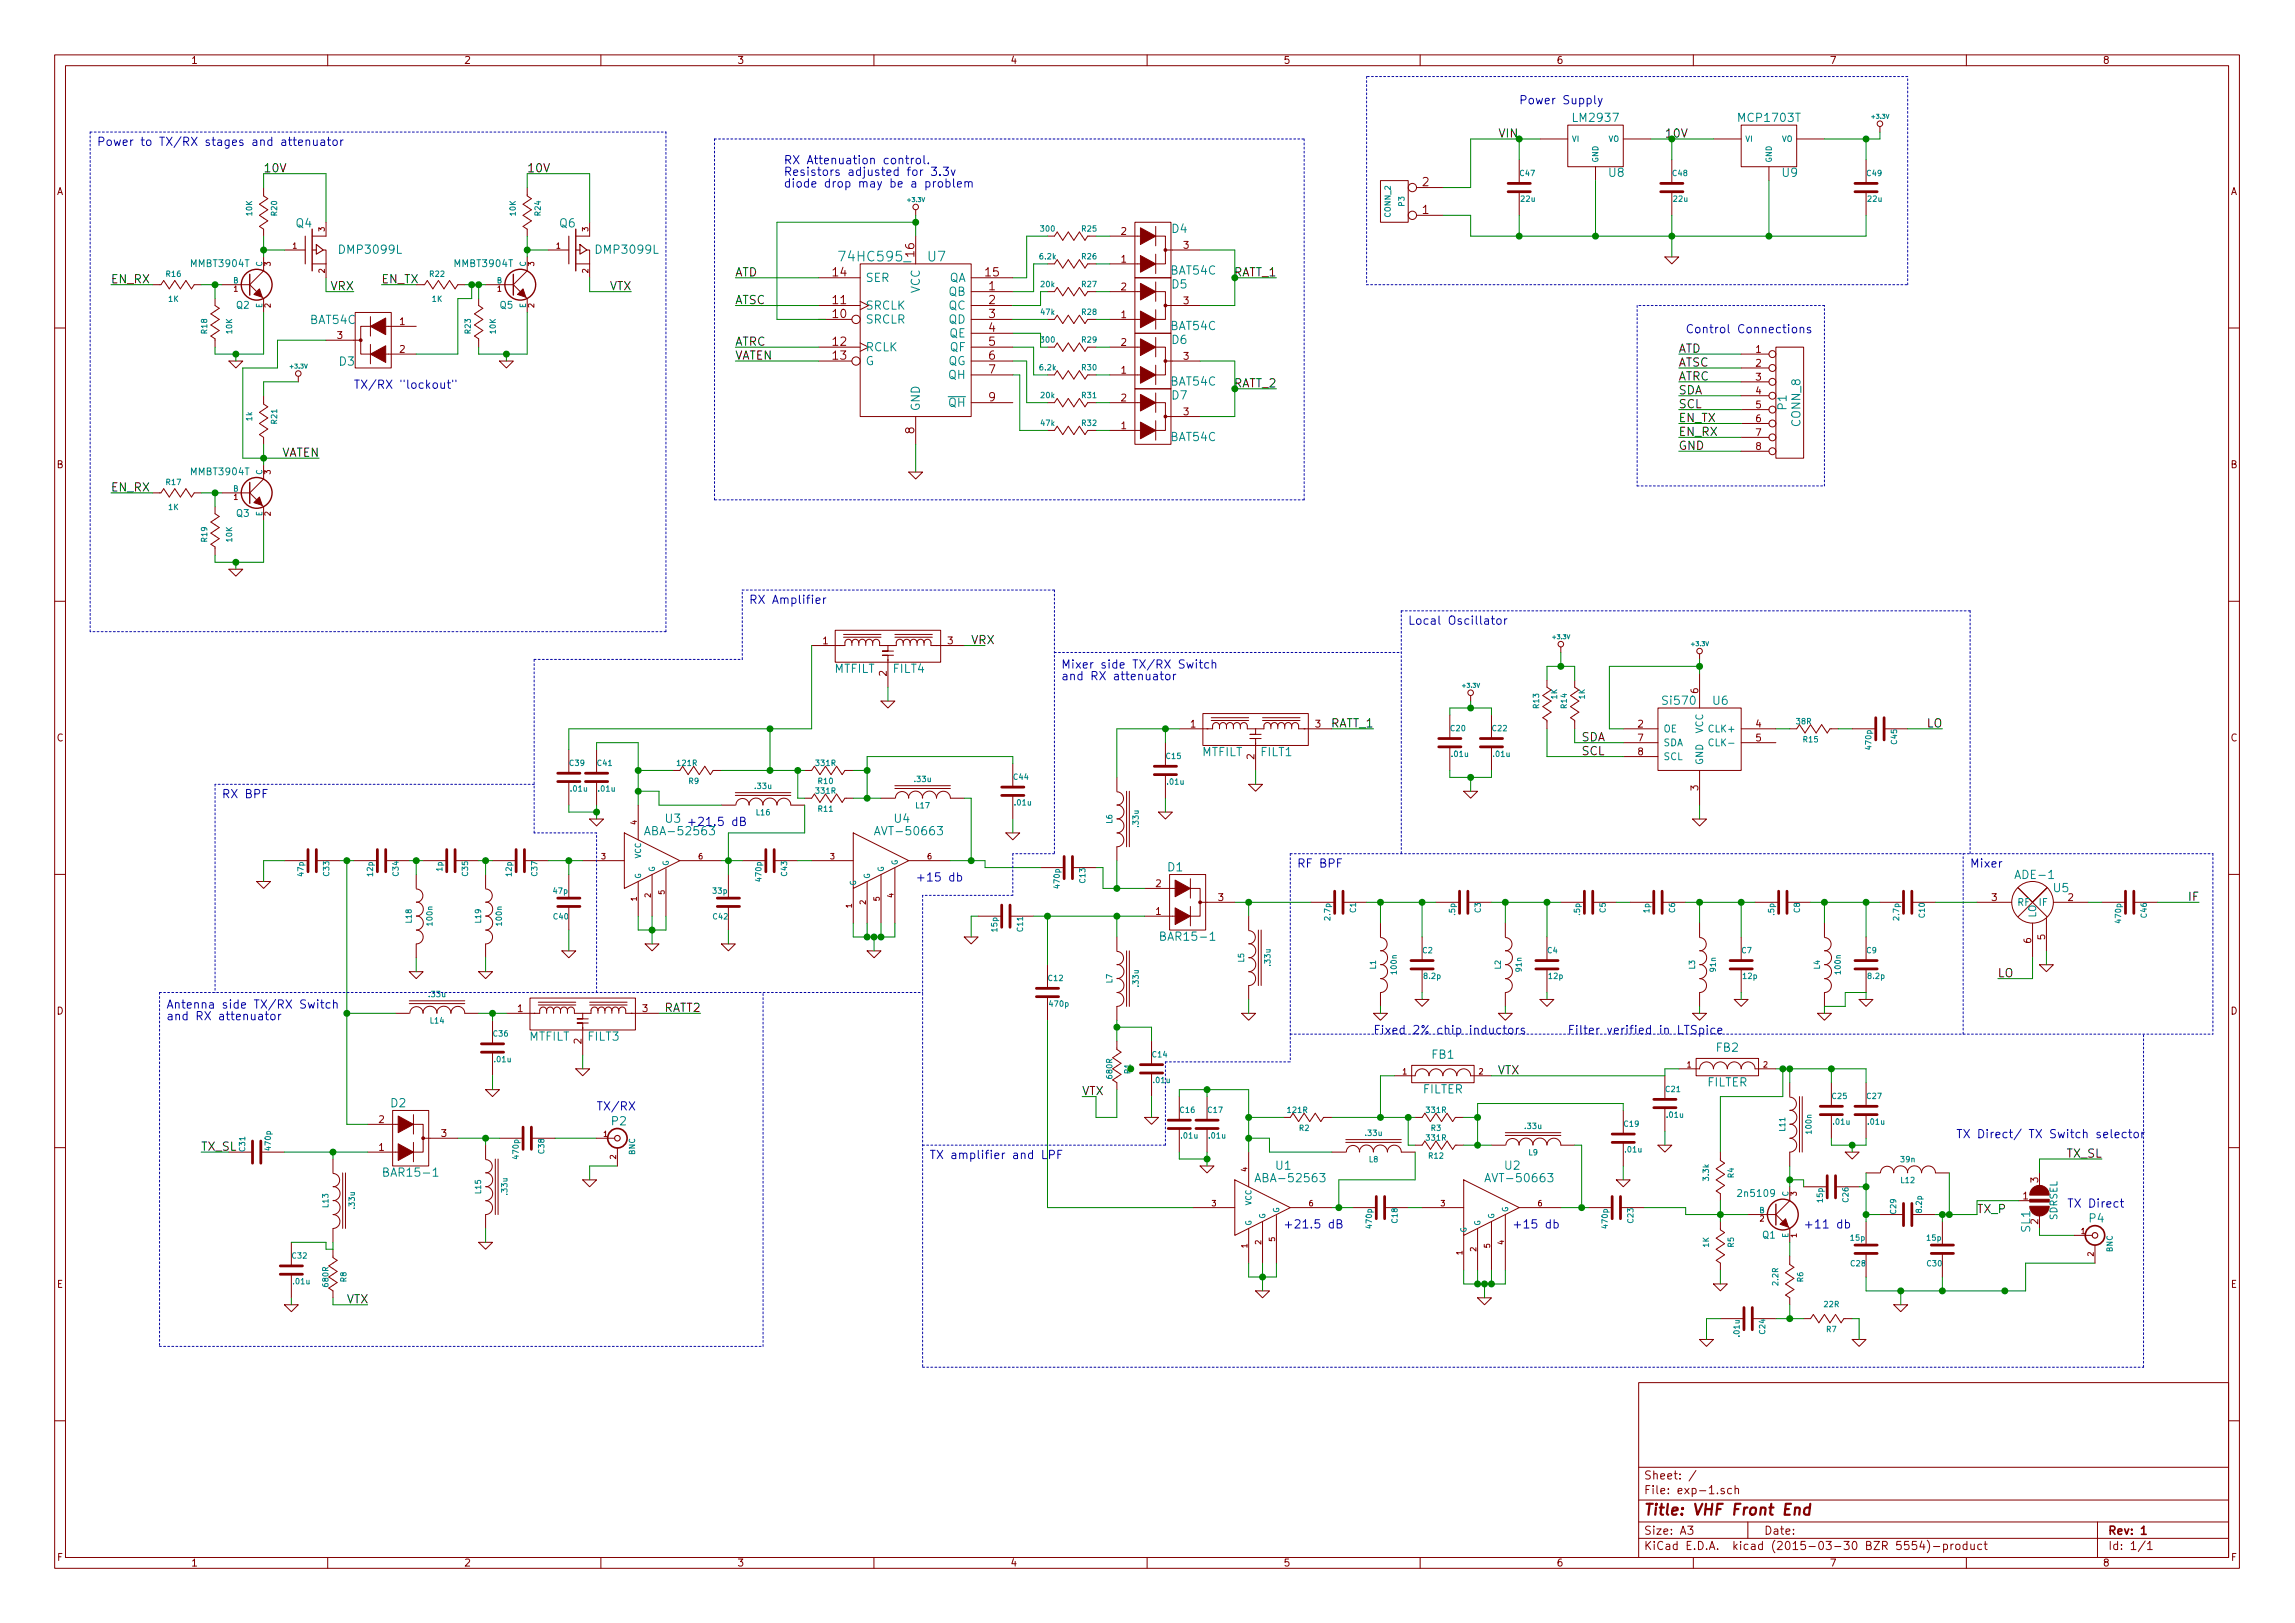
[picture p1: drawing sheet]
<svg xmlns="http://www.w3.org/2000/svg" width="420mm" height="297mm" viewBox="0 0 420 297" stroke-linecap="round" stroke-linejoin="round" font-family="sans-serif">
<defs><g id="words">
<text font-size="2.8" fill="#840000" x="301" y="277.3">Title: VHF Front End</text>
<g font-size="2.5" fill="#008484">
<text x="154.1" y="47.8">74HC595_</text>
<text x="169.9" y="47.8">U7</text>
</g>
<g font-size="2.1" fill="#0000c2">
<text x="278.1" y="19.1">Power Supply</text>
<text x="17.8" y="26.7">Power to TX/RX stages and attenuator</text>
<text x="143.5" y="30.1">RX Attenuation control.</text>
<text x="143.5" y="32.2">Resistors adjusted for 3.3v</text>
<text x="143.5" y="34.3">diode drop may be a problem</text>
<text x="308.6" y="61">Control Connections</text>
<text x="64.8" y="71.2">TX/RX &quot;lockout&quot;</text>
<text x="137.2" y="110.5">RX Amplifier</text>
<text x="257.8" y="114.3">Local Oscillator</text>
<text x="194.3" y="122.4">Mixer side TX/RX Switch</text>
<text x="194.3" y="124.5">and RX attenuator</text>
<text x="40.6" y="146.1">RX BPF</text>
<text x="125.7" y="151.2">+21.5 dB</text>
<text x="167.6" y="161.3">+15 db</text>
<text x="237.5" y="158.8">RF BPF</text>
<text x="360.7" y="158.8">Mixer</text>
<text x="30.5" y="184.6">Antenna side TX/RX Switch</text>
<text x="30.5" y="186.7">and RX attenuator</text>
<text x="251.5" y="189.3">Fixed 2% chip inductors</text>
<text x="287" y="189.3">Filter verified in LTSpice</text>
<text x="109.2" y="203.2">TX/RX</text>
<text x="358.1" y="208.3">TX Direct/ TX Switch selector</text>
<text x="170.2" y="212.1">TX amplifier and LPF</text>
<text x="378.5" y="221">TX Direct</text>
<text x="234.9" y="224.8">+21.5 dB</text>
<text x="276.9" y="224.8">+15 db</text>
<text x="330.2" y="224.8">+11 db</text>
</g>
<g font-size="2.1" fill="#008484">
<text x="288.2" y="22.3">LM2937</text>
<text x="318.5" y="22.3">MCP1703T</text>
<text x="294.6" y="32.4">U8</text>
<text x="326.3" y="32.4">U9</text>
<text x="54.2" y="41.6">Q4</text>
<text x="102.5" y="41.6">Q6</text>
<text x="62.4" y="46.4">DMP3099L</text>
<text x="109.4" y="46.4">DMP3099L</text>
<text x="214.6" y="42.6">D4</text>
<text x="158.5" y="51.6">SER</text>
<text x="168.4" y="53.8" transform="rotate(-90 168.4 53.8)">VCC</text>
<text x="173.6" y="51.6">QA</text>
<text x="214.3" y="50.3">BAT54C</text>
<text x="214.6" y="52.8">D5</text>
<text x="56.8" y="59.3">BAT54C</text>
<text x="158.5" y="59.2">SRCLR</text>
<text x="158.5" y="56.7">SRCLK</text>
<text x="173.6" y="54.1">QB</text>
<text x="173.6" y="56.7">QC</text>
<text x="173.6" y="59.2">QD</text>
<text x="158.5" y="64.3">RCLK</text>
<text x="173.7" y="61.8">QE</text>
<text x="173.8" y="64.3">QF</text>
<text x="214.3" y="60.4">BAT54C</text>
<text x="214.6" y="63">D6</text>
<text x="62.1" y="66.9">D3</text>
<text x="158.5" y="66.8">G</text>
<text x="173.5" y="66.8">QG</text>
<text x="173.6" y="69.4">QH</text>
<text x="214.3" y="70.6">BAT54C</text>
<text x="168.4" y="75.2" transform="rotate(-90 168.4 75.2)">GND</text>
<text x="173.6" y="74.5">QH</text>
<text x="214.6" y="73.1">D7</text>
<text x="327.1" y="75" transform="rotate(-90 327.1 75)">P1</text>
<text x="329.6" y="78" transform="rotate(-90 329.6 78)">CONN_8</text>
<text x="214.3" y="80.7">BAT54C</text>
<text x="152.7" y="123.2">MTFILT</text>
<text x="163.6" y="123.2">FILT4</text>
<text x="304.6" y="129">Si570</text>
<text x="313.6" y="129">U6</text>
<text x="220" y="138.4">MTFILT</text>
<text x="230.9" y="138.4">FILT1</text>
<text x="118.9" y="152.9">ABA-52563</text>
<text x="121.8" y="150.6">U3</text>
<text x="161" y="152.9">AVT-50663</text>
<text x="163.8" y="150.6">U4</text>
<text x="213.8" y="159.5">D1</text>
<text x="369.3" y="160.9">ADE-1</text>
<text x="376" y="163.3">U5</text>
<text x="213" y="172.2">BAR15-1</text>
<text x="96.8" y="190.5">MTFILT</text>
<text x="107.7" y="190.5">FILT3</text>
<text x="262.2" y="193.8">FB1</text>
<text x="314.2" y="192.5">FB2</text>
<text x="71.6" y="202.7">D2</text>
<text x="260.5" y="200.1">FILTER</text>
<text x="312.5" y="198.8">FILTER</text>
<text x="112" y="206">P2</text>
<text x="70.8" y="215.4">BAR15-1</text>
<text x="233.6" y="214.1">U1</text>
<text x="275.5" y="214.1">U2</text>
<text x="230.6" y="216.4">ABA-52563</text>
<text x="272.7" y="216.4">AVT-50663</text>
<text x="371.7" y="225.5" transform="rotate(-90 371.7 225.5)">SL1</text>
<text x="382.5" y="223.7">P4</text>
</g>
<g font-size="2.1">
<text x="274.3" y="25.2">VIN</text>
<text x="48.3" y="31.5">10V</text>
<text x="96.5" y="31.5">10V</text>
<text x="20.3" y="51.9">EN_RX</text>
<text x="60.4" y="53.1">VRX</text>
<text x="69.8" y="51.9">EN_TX</text>
<text x="111.4" y="53.1">VTX</text>
<text x="134.6" y="50.6">ATD</text>
<text x="134.6" y="55.7">ATSC</text>
<text x="134.6" y="63.3">ATRC</text>
<text x="134.6" y="65.8">VATEN</text>
<text x="307.3" y="64.6">ATD</text>
<text x="307.3" y="67.1">ATSC</text>
<text x="307.3" y="69.6">ATRC</text>
<text x="307.3" y="72.2">SDA</text>
<text x="307.3" y="74.7">SCL</text>
<text x="307.3" y="77.3">EN_TX</text>
<text x="51.2" y="83.6">VATEN</text>
<text x="307.3" y="79.8">EN_RX</text>
<text x="307.3" y="82.3">GND</text>
<text x="20.3" y="90">EN_RX</text>
<text x="177.8" y="117.9">VRX</text>
<text x="243.4" y="133.1">RATT_1</text>
<text x="289.6" y="135.7">SDA</text>
<text x="352.7" y="133.1">LO</text>
<text x="289.6" y="138.2">SCL</text>
<text x="400.7" y="164.9">IF</text>
<text x="365.8" y="178.9">LO</text>
<text x="121.4" y="185.2">RATT2</text>
<text x="274" y="196.6">VTX</text>
<text x="36.8" y="210.6">TX_SL</text>
<text x="378.2" y="211.9">TX_SL</text>
<text x="361.9" y="222">TX_P</text>
<text x="63.5" y="238.5">VTX</text>
</g>
<g font-size="2.1" fill="#008400">
<text x="304.8" y="25.2">10V</text>
<text x="225.7" y="50.6">RATT_1</text>
<text x="225.7" y="70.9">RATT_2</text>
<text x="198.1" y="200.4">VTX</text>
</g>
<g font-size="2.1" fill="#840000">
<text x="260.4" y="34.1">2</text>
<text x="260.4" y="39.2">1</text>
<text x="167.4" y="46.9" transform="rotate(-90 167.4 46.9)">16</text>
<text x="152.5" y="50.6">14</text>
<text x="180.4" y="50.6">15</text>
<text x="181" y="53.1">1</text>
<text x="152.5" y="58.2">10</text>
<text x="152.5" y="55.7">11</text>
<text x="181" y="55.7">2</text>
<text x="181" y="58.2">3</text>
<text x="152.5" y="63.3">12</text>
<text x="152.5" y="65.8">13</text>
<text x="181" y="60.7">4</text>
<text x="181" y="63.3">5</text>
<text x="181" y="65.8">6</text>
<text x="181" y="68.4">7</text>
<text x="181" y="73.4">9</text>
<text x="167.4" y="79.4" transform="rotate(-90 167.4 79.4)">8</text>
<text x="301" y="273.5">File: exp-1.sch</text>
<text x="301" y="270.8">Sheet: /</text>
<text x="301" y="280.9">Size: A3</text>
<text x="323" y="280.9">Date:</text>
<text x="386" y="280.9">Rev: 1</text>
<text x="301" y="283.7">KiCad E.D.A. kicad (2015-03-30 BZR 5554)-product</text>
<text x="386" y="283.7">Id: 1/1</text>
</g>
<g font-size="1.8" fill="#840000">
<text x="35" y="11.7">1</text>
<text x="85" y="11.7">2</text>
<text x="135" y="11.7">3</text>
<text x="185" y="11.7">4</text>
<text x="235" y="11.7">5</text>
<text x="285" y="11.7">6</text>
<text x="335" y="11.7">7</text>
<text x="385" y="11.7">8</text>
<text x="10.4" y="35.7">A</text>
<text x="408.4" y="35.7">A</text>
<text x="205.3" y="43">2</text>
<text x="216.7" y="45.5">3</text>
<text x="205.3" y="48">1</text>
<text x="205.3" y="53.1">2</text>
<text x="73.2" y="59.5">1</text>
<text x="205.3" y="58.2">1</text>
<text x="216.7" y="55.7">3</text>
<text x="61.7" y="62">3</text>
<text x="73.2" y="64.6">2</text>
<text x="205.3" y="63.3">2</text>
<text x="216.7" y="65.8">3</text>
<text x="321.5" y="64.6">1</text>
<text x="205.3" y="68.4">1</text>
<text x="321.5" y="67.1">2</text>
<text x="321.5" y="69.6">3</text>
<text x="205.3" y="73.4">2</text>
<text x="216.7" y="76">3</text>
<text x="321.5" y="72.2">4</text>
<text x="321.5" y="74.7">5</text>
<text x="321.5" y="77.3">6</text>
<text x="205.3" y="78.5">1</text>
<text x="321.5" y="79.8">7</text>
<text x="321.5" y="82.3">8</text>
<text x="10.4" y="85.7">B</text>
<text x="408.4" y="85.7">B</text>
<text x="150.6" y="117.9">1</text>
<text x="173.5" y="117.9">3</text>
<text x="162.3" y="123.7" transform="rotate(-90 162.3 123.7)">2</text>
<text x="310.9" y="126.9" transform="rotate(-90 310.9 126.9)">6</text>
<text x="10.4" y="135.7">C</text>
<text x="218" y="133.1">1</text>
<text x="240.8" y="133.1">3</text>
<text x="299.9" y="133.1">2</text>
<text x="299.9" y="135.7">7</text>
<text x="321.5" y="133.1">4</text>
<text x="321.5" y="135.7">5</text>
<text x="408.4" y="135.7">C</text>
<text x="229.6" y="138.9" transform="rotate(-90 229.6 138.9)">2</text>
<text x="299.9" y="138.2">8</text>
<text x="310.9" y="144.7" transform="rotate(-90 310.9 144.7)">3</text>
<text x="211.6" y="167.4">1</text>
<text x="211.6" y="162.3">2</text>
<text x="223" y="164.9">3</text>
<text x="364.6" y="164.9">3</text>
<text x="378.6" y="164.9">2</text>
<text x="371.9" y="172.6" transform="rotate(-90 371.9 172.6)">6</text>
<text x="374.4" y="172" transform="rotate(-90 374.4 172)">5</text>
<text x="10.4" y="185.7">D</text>
<text x="94.8" y="185.2">1</text>
<text x="117.6" y="185.2">3</text>
<text x="408.4" y="185.7">D</text>
<text x="106.4" y="191" transform="rotate(-90 106.4 191)">2</text>
<text x="69.4" y="205.5">2</text>
<text x="80.8" y="208.1">3</text>
<text x="69.4" y="210.6">1</text>
<text x="370.4" y="219.5">1</text>
<text x="373.1" y="216.4" transform="rotate(-90 373.1 216.4)">3</text>
<text x="373.1" y="224" transform="rotate(-90 373.1 224)">2</text>
<text x="10.4" y="235.7">E</text>
<text x="408.4" y="235.7">E</text>
<text x="10.5" y="285.7">F</text>
<text x="35" y="286.7">1</text>
<text x="85" y="286.7">2</text>
<text x="135" y="286.7">3</text>
<text x="185" y="286.7">4</text>
<text x="235" y="286.7">5</text>
<text x="285" y="286.7">6</text>
<text x="335" y="286.7">7</text>
<text x="385" y="286.7">8</text>
<text x="408.5" y="285.7">F</text>
</g>
<g font-size="1.8" fill="#008484">
<text x="35.1" y="48.9">MMBT3904T</text>
<text x="83.3" y="48.9">MMBT3904T</text>
<text x="43.3" y="56.5">Q2</text>
<text x="91.5" y="56.5">Q5</text>
<text x="35.1" y="87">MMBT3904T</text>
<text x="43.3" y="94.6">Q3</text>
<text x="304.5" y="134">OE</text>
<text x="304.5" y="136.6">SDA</text>
<text x="311.8" y="134.3" transform="rotate(-90 311.8 134.3)">VCC</text>
<text x="313.1" y="134">CLK+</text>
<text x="313.5" y="136.6">CLK-</text>
<text x="304.5" y="139.1">SCL</text>
<text x="311.8" y="140" transform="rotate(-90 311.8 140)">GND</text>
<text x="369.3" y="165.8">RF</text>
<text x="372.7" y="167.9" transform="rotate(-90 372.7 167.9)">LO</text>
<text x="373.3" y="165.8">IF</text>
<text x="318.5" y="219">2n5109</text>
<text x="322.7" y="226.7">Q1</text>
<text x="376.6" y="223.3" transform="rotate(-90 376.6 223.3)">SDRSEL</text>
</g>
<g font-size="1.4" fill="#008484">
<text x="287.8" y="25.9">VI</text>
<text x="292.6" y="29.8" transform="rotate(-90 292.6 29.8)">GND</text>
<text x="294.4" y="25.9">VO</text>
<text x="319.5" y="25.9">VI</text>
<text x="324.4" y="29.8" transform="rotate(-90 324.4 29.8)">GND</text>
<text x="326.1" y="25.9">VO</text>
<text x="278.3" y="32.2">C47</text>
<text x="306.2" y="32.2">C48</text>
<text x="341.8" y="32.2">C49</text>
<text x="46.2" y="39.4" transform="rotate(-90 46.2 39.4)">10K</text>
<text x="50.7" y="39.4" transform="rotate(-90 50.7 39.4)">R20</text>
<text x="94.4" y="39.4" transform="rotate(-90 94.4 39.4)">10K</text>
<text x="99" y="39.4" transform="rotate(-90 99 39.4)">R24</text>
<text x="254.6" y="39.7" transform="rotate(-90 254.6 39.7)">CONN_2</text>
<text x="257.1" y="37.7" transform="rotate(-90 257.1 37.7)">P3</text>
<text x="278.5" y="36.9">22u</text>
<text x="306.4" y="36.9">22u</text>
<text x="342" y="36.9">22u</text>
<text x="190.4" y="47.5">6.2k</text>
<text x="190.6" y="42.4">300</text>
<text x="198.1" y="42.4">R25</text>
<text x="198.1" y="47.5">R26</text>
<text x="30.5" y="50.7">R16</text>
<text x="42.7" y="51.9">B</text>
<text x="48" y="48.8" transform="rotate(-90 48 48.8)">C</text>
<text x="78.7" y="50.7">R22</text>
<text x="90.9" y="51.9">B</text>
<text x="96.3" y="48.8" transform="rotate(-90 96.3 48.8)">C</text>
<text x="190.6" y="52.5">20k</text>
<text x="198.1" y="52.5">R27</text>
<text x="30.9" y="55.2">1K</text>
<text x="48" y="56.4" transform="rotate(-90 48 56.4)">E</text>
<text x="79.1" y="55.2">1K</text>
<text x="96.3" y="56.4" transform="rotate(-90 96.3 56.4)">E</text>
<text x="190.6" y="57.6">47k</text>
<text x="198.1" y="57.6">R28</text>
<text x="37.9" y="61" transform="rotate(-90 37.9 61)">R18</text>
<text x="42.5" y="61" transform="rotate(-90 42.5 61)">10K</text>
<text x="86.2" y="61" transform="rotate(-90 86.2 61)">R23</text>
<text x="90.8" y="61" transform="rotate(-90 90.8 61)">10K</text>
<text x="190.6" y="62.7">300</text>
<text x="198.1" y="62.7">R29</text>
<text x="190.4" y="67.8">6.2k</text>
<text x="198.1" y="67.8">R30</text>
<text x="46.2" y="77" transform="rotate(-90 46.2 77)">1k</text>
<text x="50.7" y="77.5" transform="rotate(-90 50.7 77.5)">R21</text>
<text x="190.6" y="72.9">20k</text>
<text x="190.6" y="77.9">47k</text>
<text x="198.1" y="72.9">R31</text>
<text x="198.1" y="77.9">R32</text>
<text x="30.5" y="88.8">R17</text>
<text x="42.7" y="90">B</text>
<text x="48" y="86.9" transform="rotate(-90 48 86.9)">C</text>
<text x="30.9" y="93.3">1K</text>
<text x="48" y="94.5" transform="rotate(-90 48 94.5)">E</text>
<text x="37.9" y="99.1" transform="rotate(-90 37.9 99.1)">R19</text>
<text x="42.5" y="99.1" transform="rotate(-90 42.5 99.1)">10K</text>
<text x="281.8" y="129.6" transform="rotate(-90 281.8 129.6)">R13</text>
<text x="285.1" y="127.9" transform="rotate(-90 285.1 127.9)">1K</text>
<text x="286.8" y="129.6" transform="rotate(-90 286.8 129.6)">R14</text>
<text x="290.1" y="127.9" transform="rotate(-90 290.1 127.9)">1K</text>
<text x="265.6" y="133.8">C20</text>
<text x="273.2" y="133.8">C22</text>
<text x="328.9" y="132.5">38R</text>
<text x="330.2" y="135.9">R15</text>
<text x="342.6" y="137" transform="rotate(-90 342.6 137)">470p</text>
<text x="347.3" y="136.2" transform="rotate(-90 347.3 136.2)">C45</text>
<text x="104.3" y="140.2">C39</text>
<text x="109.4" y="140.2">C41</text>
<text x="124.1" y="140.2">121R</text>
<text x="126.1" y="143.5">R9</text>
<text x="149.5" y="140.2">331R</text>
<text x="149.8" y="143.5">R10</text>
<text x="167.5" y="143.1">.33u</text>
<text x="185.6" y="142.7">C44</text>
<text x="213.5" y="138.9">C15</text>
<text x="213.8" y="143.6">.01u</text>
<text x="265.8" y="138.5">.01u</text>
<text x="273.5" y="138.5">.01u</text>
<text x="104.5" y="144.9">.01u</text>
<text x="109.6" y="144.9">.01u</text>
<text x="138.3" y="144.4">.33u</text>
<text x="138.5" y="149.2">L16</text>
<text x="149.5" y="145.2">331R</text>
<text x="149.8" y="148.6">R11</text>
<text x="167.7" y="147.9">L17</text>
<text x="185.8" y="147.4">.01u</text>
<text x="203.6" y="150.7" transform="rotate(-90 203.6 150.7)">L6</text>
<text x="208.5" y="151.3" transform="rotate(-90 208.5 151.3)">.33u</text>
<text x="55.6" y="160.3" transform="rotate(-90 55.6 160.3)">47p</text>
<text x="60.3" y="160.3" transform="rotate(-90 60.3 160.3)">C33</text>
<text x="68.3" y="160.3" transform="rotate(-90 68.3 160.3)">12p</text>
<text x="73" y="160.3" transform="rotate(-90 73 160.3)">C34</text>
<text x="81" y="159.4" transform="rotate(-90 81 159.4)">1p</text>
<text x="85.7" y="160.3" transform="rotate(-90 85.7 160.3)">C35</text>
<text x="93.7" y="160.3" transform="rotate(-90 93.7 160.3)">12p</text>
<text x="98.4" y="160.3" transform="rotate(-90 98.4 160.3)">C37</text>
<text x="117.3" y="160.8" transform="rotate(-90 117.3 160.8)">G</text>
<text x="117.3" y="157.2" transform="rotate(-90 117.3 157.2)">VCC</text>
<text x="119.9" y="159.5" transform="rotate(-90 119.9 159.5)">G</text>
<text x="122.4" y="158.5" transform="rotate(-90 122.4 158.5)">G</text>
<text x="139.4" y="161.2" transform="rotate(-90 139.4 161.2)">470p</text>
<text x="144.1" y="160.3" transform="rotate(-90 144.1 160.3)">C43</text>
<text x="159.3" y="160.8" transform="rotate(-90 159.3 160.8)">G</text>
<text x="161.8" y="159.5" transform="rotate(-90 161.8 159.5)">G</text>
<text x="164.3" y="158.3" transform="rotate(-90 164.3 158.3)">G</text>
<text x="198.7" y="161.6" transform="rotate(-90 198.7 161.6)">C13</text>
<text x="101.3" y="163.6">47p</text>
<text x="130.6" y="163.6">33p</text>
<text x="156.7" y="162.1" transform="rotate(-90 156.7 162.1)">G</text>
<text x="194" y="162.4" transform="rotate(-90 194 162.4)">470p</text>
<text x="248.2" y="167" transform="rotate(-90 248.2 167)">C1</text>
<text x="266.4" y="167.5" transform="rotate(-90 266.4 167.5)">.5p</text>
<text x="271.1" y="167" transform="rotate(-90 271.1 167)">C3</text>
<text x="289.3" y="167.5" transform="rotate(-90 289.3 167.5)">.5p</text>
<text x="294" y="167" transform="rotate(-90 294 167)">C5</text>
<text x="302" y="167" transform="rotate(-90 302 167)">1p</text>
<text x="306.7" y="167" transform="rotate(-90 306.7 167)">C6</text>
<text x="324.8" y="167.5" transform="rotate(-90 324.8 167.5)">.5p</text>
<text x="329.5" y="167" transform="rotate(-90 329.5 167)">C8</text>
<text x="352.4" y="167.9" transform="rotate(-90 352.4 167.9)">C10</text>
<text x="393" y="167.9" transform="rotate(-90 393 167.9)">C46</text>
<text x="75.4" y="168.9" transform="rotate(-90 75.4 168.9)">L18</text>
<text x="79.2" y="169.3" transform="rotate(-90 79.2 169.3)">100n</text>
<text x="88.1" y="168.9" transform="rotate(-90 88.1 168.9)">L19</text>
<text x="91.9" y="169.3" transform="rotate(-90 91.9 169.3)">100n</text>
<text x="101.4" y="168.3">C40</text>
<text x="130.6" y="168.3">C42</text>
<text x="182.6" y="170.5" transform="rotate(-90 182.6 170.5)">15p</text>
<text x="187.3" y="170.4" transform="rotate(-90 187.3 170.4)">C11</text>
<text x="243.5" y="168.3" transform="rotate(-90 243.5 168.3)">2.7p</text>
<text x="347.7" y="168.3" transform="rotate(-90 347.7 168.3)">2.7p</text>
<text x="388.3" y="168.8" transform="rotate(-90 388.3 168.8)">470p</text>
<text x="191.9" y="179.5">C12</text>
<text x="203.6" y="179.9" transform="rotate(-90 203.6 179.9)">L7</text>
<text x="227.8" y="176.1" transform="rotate(-90 227.8 176.1)">L5</text>
<text x="232.6" y="176.7" transform="rotate(-90 232.6 176.7)">.33u</text>
<text x="251.9" y="177.4" transform="rotate(-90 251.9 177.4)">L1</text>
<text x="255.7" y="178.2" transform="rotate(-90 255.7 178.2)">100n</text>
<text x="260.5" y="174.5">C2</text>
<text x="260.8" y="179.2">8.2p</text>
<text x="274.8" y="177.4" transform="rotate(-90 274.8 177.4)">L2</text>
<text x="278.6" y="177.8" transform="rotate(-90 278.6 177.8)">91n</text>
<text x="283.3" y="174.5">C4</text>
<text x="283.6" y="179.2">12p</text>
<text x="310.3" y="177.4" transform="rotate(-90 310.3 177.4)">L3</text>
<text x="314.1" y="177.8" transform="rotate(-90 314.1 177.8)">91n</text>
<text x="318.9" y="174.5">C7</text>
<text x="319.1" y="179.2">12p</text>
<text x="333.2" y="177.4" transform="rotate(-90 333.2 177.4)">L4</text>
<text x="337" y="178.2" transform="rotate(-90 337 178.2)">100n</text>
<text x="341.7" y="174.5">C9</text>
<text x="342" y="179.2">8.2p</text>
<text x="78.6" y="182.5">.33u</text>
<text x="192.2" y="184.2">470p</text>
<text x="208.5" y="180.5" transform="rotate(-90 208.5 180.5)">.33u</text>
<text x="78.8" y="187.3">L14</text>
<text x="90.3" y="189.7">C36</text>
<text x="90.6" y="194.4">.01u</text>
<text x="203.6" y="197.3" transform="rotate(-90 203.6 197.3)">680R</text>
<text x="206.9" y="196.5" transform="rotate(-90 206.9 196.5)">R1</text>
<text x="211" y="193.5">C14</text>
<text x="211.2" y="198.2">.01u</text>
<text x="216.1" y="203.7">C16</text>
<text x="221.2" y="203.7">C17</text>
<text x="235.8" y="203.7">121R</text>
<text x="261.2" y="203.7">331R</text>
<text x="305" y="199.9">C21</text>
<text x="335.5" y="201.1">C25</text>
<text x="341.8" y="201.1">C27</text>
<text x="216.3" y="208.4">.01u</text>
<text x="221.4" y="208.4">.01u</text>
<text x="237.9" y="207">R2</text>
<text x="250" y="207.9">.33u</text>
<text x="261.2" y="208.7">331R</text>
<text x="262" y="207">R3</text>
<text x="279.2" y="206.6">.33u</text>
<text x="297.4" y="206.2">C19</text>
<text x="305.2" y="204.6">.01u</text>
<text x="326.8" y="207" transform="rotate(-90 326.8 207)">L11</text>
<text x="331.6" y="207.4" transform="rotate(-90 331.6 207.4)">100n</text>
<text x="335.7" y="205.8">.01u</text>
<text x="342" y="205.8">.01u</text>
<text x="44.9" y="210.7" transform="rotate(-90 44.9 210.7)">C31</text>
<text x="49.6" y="210.4" transform="rotate(-90 49.6 210.4)">470p</text>
<text x="94.9" y="212" transform="rotate(-90 94.9 212)">470p</text>
<text x="99.6" y="211.1" transform="rotate(-90 99.6 211.1)">C38</text>
<text x="116.3" y="211.4" transform="rotate(-90 116.3 211.4)">BNC</text>
<text x="250.6" y="212.7">L8</text>
<text x="261.6" y="212.1">R12</text>
<text x="279.9" y="211.4">L9</text>
<text x="297.6" y="210.9">.01u</text>
<text x="317.4" y="215.6" transform="rotate(-90 317.4 215.6)">R4</text>
<text x="348" y="212.7">39n</text>
<text x="60.1" y="221" transform="rotate(-90 60.1 221)">L13</text>
<text x="64.9" y="221.1" transform="rotate(-90 64.9 221.1)">.33u</text>
<text x="88.1" y="218.4" transform="rotate(-90 88.1 218.4)">L15</text>
<text x="92.9" y="218.6" transform="rotate(-90 92.9 218.6)">.33u</text>
<text x="229.1" y="220.7" transform="rotate(-90 229.1 220.7)">VCC</text>
<text x="234.2" y="222" transform="rotate(-90 234.2 222)">G</text>
<text x="276.1" y="221.8" transform="rotate(-90 276.1 221.8)">G</text>
<text x="312.9" y="216" transform="rotate(-90 312.9 216)">3.3k</text>
<text x="327.4" y="219" transform="rotate(-90 327.4 219)">C</text>
<text x="333.7" y="220" transform="rotate(-90 333.7 220)">15p</text>
<text x="338.4" y="220" transform="rotate(-90 338.4 220)">C26</text>
<text x="348" y="216.5">L12</text>
<text x="351.8" y="221.9" transform="rotate(-90 351.8 221.9)">8.2p</text>
<text x="229.1" y="224.3" transform="rotate(-90 229.1 224.3)">G</text>
<text x="231.6" y="223" transform="rotate(-90 231.6 223)">G</text>
<text x="251.2" y="224.7" transform="rotate(-90 251.2 224.7)">470p</text>
<text x="255.9" y="223.8" transform="rotate(-90 255.9 223.8)">C18</text>
<text x="268.5" y="225.6" transform="rotate(-90 268.5 225.6)">G</text>
<text x="271" y="224.3" transform="rotate(-90 271 224.3)">G</text>
<text x="273.6" y="223" transform="rotate(-90 273.6 223)">G</text>
<text x="294.3" y="224.7" transform="rotate(-90 294.3 224.7)">470p</text>
<text x="299" y="223.8" transform="rotate(-90 299 223.8)">C23</text>
<text x="322.1" y="222">B</text>
<text x="327.4" y="226.6" transform="rotate(-90 327.4 226.6)">E</text>
<text x="338.8" y="227.1">15p</text>
<text x="347.1" y="222.1" transform="rotate(-90 347.1 222.1)">C29</text>
<text x="352.8" y="227.1">15p</text>
<text x="53.5" y="230.3">C32</text>
<text x="312.9" y="228.3" transform="rotate(-90 312.9 228.3)">1K</text>
<text x="317.4" y="228.3" transform="rotate(-90 317.4 228.3)">R5</text>
<text x="338.9" y="231.8">C28</text>
<text x="352.8" y="231.8">C30</text>
<text x="386.8" y="229.1" transform="rotate(-90 386.8 229.1)">BNC</text>
<text x="53.7" y="235">.01u</text>
<text x="60.1" y="235.4" transform="rotate(-90 60.1 235.4)">680R</text>
<text x="63.4" y="234.6" transform="rotate(-90 63.4 234.6)">R8</text>
<text x="325.6" y="235.2" transform="rotate(-90 325.6 235.2)">2.2R</text>
<text x="330.1" y="234.6" transform="rotate(-90 330.1 234.6)">R6</text>
<text x="334" y="239.2">22R</text>
<text x="318.5" y="244.5" transform="rotate(-90 318.5 244.5)">.01u</text>
<text x="323.2" y="244.1" transform="rotate(-90 323.2 244.1)">C24</text>
<text x="334.4" y="243.8">R7</text>
</g>
<g font-size="1.4" fill="#840000">
<text x="53.6" y="45.5">1</text>
<text x="59.4" y="42.3" transform="rotate(-90 59.4 42.3)">3</text>
<text x="101.9" y="45.5">1</text>
<text x="107.7" y="42.3" transform="rotate(-90 107.7 42.3)">3</text>
<text x="42.8" y="53.4">1</text>
<text x="49.5" y="48.7" transform="rotate(-90 49.5 48.7)">3</text>
<text x="59.4" y="49.9" transform="rotate(-90 59.4 49.9)">2</text>
<text x="91.1" y="53.4">1</text>
<text x="97.8" y="48.7" transform="rotate(-90 97.8 48.7)">3</text>
<text x="107.7" y="49.9" transform="rotate(-90 107.7 49.9)">2</text>
<text x="49.5" y="56.3" transform="rotate(-90 49.5 56.3)">2</text>
<text x="97.8" y="56.3" transform="rotate(-90 97.8 56.3)">2</text>
<text x="49.5" y="86.8" transform="rotate(-90 49.5 86.8)">3</text>
<text x="42.8" y="91.5">1</text>
<text x="49.5" y="94.4" transform="rotate(-90 49.5 94.4)">2</text>
<text x="116.6" y="150.9" transform="rotate(-90 116.6 150.9)">4</text>
<text x="110.1" y="157.3">3</text>
<text x="127.9" y="157.3">6</text>
<text x="152" y="157.3">3</text>
<text x="169.8" y="157.3">6</text>
<text x="116.6" y="164.9" transform="rotate(-90 116.6 164.9)">1</text>
<text x="119.1" y="164.2" transform="rotate(-90 119.1 164.2)">2</text>
<text x="121.7" y="163.7" transform="rotate(-90 121.7 163.7)">5</text>
<text x="156" y="166.2" transform="rotate(-90 156 166.2)">1</text>
<text x="158.5" y="165.5" transform="rotate(-90 158.5 165.5)">2</text>
<text x="161" y="164.9" transform="rotate(-90 161 164.9)">5</text>
<text x="163.6" y="164.3" transform="rotate(-90 163.6 164.3)">4</text>
<text x="256.8" y="196.6">1</text>
<text x="270.8" y="196.6">2</text>
<text x="308.9" y="195.4">1</text>
<text x="322.8" y="195.4">2</text>
<text x="110.5" y="208.1">1</text>
<text x="112.8" y="212.1" transform="rotate(-90 112.8 212.1)">2</text>
<text x="228.3" y="214.4" transform="rotate(-90 228.3 214.4)">4</text>
<text x="221.9" y="220.8">3</text>
<text x="239.6" y="220.8">6</text>
<text x="263.8" y="220.8">3</text>
<text x="281.6" y="220.8">6</text>
<text x="328.9" y="218.9" transform="rotate(-90 328.9 218.9)">3</text>
<text x="230.9" y="227.7" transform="rotate(-90 230.9 227.7)">2</text>
<text x="233.4" y="227.2" transform="rotate(-90 233.4 227.2)">5</text>
<text x="275.3" y="227.8" transform="rotate(-90 275.3 227.8)">4</text>
<text x="322.2" y="223.6">2</text>
<text x="328.9" y="226.5" transform="rotate(-90 328.9 226.5)">1</text>
<text x="381" y="225.8">1</text>
<text x="228.3" y="228.4" transform="rotate(-90 228.3 228.4)">1</text>
<text x="267.7" y="229.7" transform="rotate(-90 267.7 229.7)">1</text>
<text x="270.3" y="229" transform="rotate(-90 270.3 229)">2</text>
<text x="272.8" y="228.4" transform="rotate(-90 272.8 228.4)">5</text>
<text x="383.3" y="229.9" transform="rotate(-90 383.3 229.9)">2</text>
</g>
<g font-size="1.1" fill="#008484">
<text x="342.8" y="21.7">+3.3V</text>
<text x="166.2" y="36.9">+3.3V</text>
<text x="53.2" y="67.4">+3.3V</text>
<text x="284.4" y="117">+3.3V</text>
<text x="309.8" y="118.2">+3.3V</text>
<text x="267.8" y="125.8">+3.3V</text>
</g>
</g></defs>
<g fill="none" stroke="#840000" stroke-width=".18">
<path d="M10 10h400v277h-400zM12 12h396v273.1h-396zM60 10v2M110 10v2M160 10v2M210 10v2M260 10v2M310 10v2M360 10v2M48.3 34.3v1.6l.7 .5-1.5 1 1.5 1-1.5 1 1.5 1-1.5 1 .8 .5v1.3M96.5 34.3v1.6l.8 .5-1.5 1 1.5 1-1.5 1 1.5 1-1.5 1 .7 .5v1.3M167.6 38.4v1"/>
<path d="M252.7 33.1h5.1v7.6h-5.1zM259.3 39.4h4.9M259.3 34.3h4.9M278.1 29.2v4.4M278.1 35.1v4.3M281.9 25.4h5.1M287 22.9h10.2v7.6h-10.2zM292.1 30.5v2.6M297.2 25.4h5.1M306.1 29.2v4.4M306.1 35.1v4.3M313.7 25.4h5.1"/>
<path d="M318.8 22.9h10.1v7.6h-10.1zM323.8 30.5v2.6M328.9 25.4h5.1M341.6 29.2v4.4M341.6 35.1v4.3M344.2 23.2v1M27.9 52.1h1.6l.5-.8 1 1.6 1-1.6 1 1.6 1-1.6 1.1 1.6 .5-.8h1.2M39.4 54.6v1.3l.7 .5-1.5 1 1.5 1.1-1.5 1 1.5 1-1.5 1 .8 .5v1.5M40.6 52.1h5.1M45.7 52.1l1.3 1.3M48 54.4l.3 .2v2.6M48.3 47v2.6l-2.6 2.5"/>
<path d="M52.1 45.8h3.8M57.1 48.3h2.6M59.2 45.8h.5v2.5M59.7 40.7v2.5h-2.6M59.7 48.3v2.5M65 57.2h6.6v10.1h-6.6zM67.8 57.9v3.6M68.6 59.7h-2.6v5.1h2.6M70.6 59.7h5.6M76.2 52.1h1.5l.5-.8 1 1.6 1.1-1.6 1 1.6 1-1.6 1 1.6 .5-.8h1.3M87.6 54.6v1.3l.8 .5-1.5 1 1.5 1.1-1.5 1 1.5 1-1.5 1 .7 .5v1.5M88.9 52.1h5.1"/>
<path d="M94 52.1l1.2 1.3M96.3 54.4l.2 .2v2.6M96.5 47v2.6l-2.5 2.5M100.3 45.8h3.8M105.4 48.3h2.5M107.4 45.8h.5v2.5M107.9 40.7v2.5h-2.5M107.9 48.3v2.5M149.9 58.5h6.1M149.9 55.9h7.6M149.9 50.8h7.6M157.5 48.3h20.3v27.9h-20.3z"/>
<path d="M157.5 55.2l1.5 .7-1.5 .8M167.6 43.2v5.1M177.8 53.4h7.6M177.8 58.5h7.6M177.8 55.9h7.6M177.8 50.8h7.6M191.8 43.2h1.2l.5-.7 1.1 1.5 1-1.5 1 1.5 1-1.5 1 1.5 .5-.8h1.6M191.8 48.3h1.2l.5-.8 1.1 1.6 1-1.6 1 1.6 1-1.6 1 1.6 .5-.8h1.6M191.8 53.4h1.2l.5-.8 1.1 1.5 1-1.5 1 1.5 1-1.5 1 1.5 .5-.7h1.6M191.8 58.5h1.2l.5-.8 1.1 1.5 1-1.5 1 1.5 1-1.5 1 1.5 .5-.7h1.6M203.2 43.2h5.6M203.2 48.3h5.6"/>
<path d="M203.2 53.4h5.6M203.2 58.5h5.6M207.8 40.7h6.6v10.1h-6.6zM207.8 50.8h6.6v10.2h-6.6zM210.8 43.2h2.6v5.1h-2.6M210.8 53.4h2.6v5.1h-2.6M211.6 41.4v3.6M211.6 46.5v3.6M211.6 51.6v3.6M211.6 56.7v3.5M213.4 45.8h6.3M213.4 55.9h6.3"/>
<path d="M304.8 47h2.5l-1.2 1.3zM10 60h2M41.9 66.1h2.5l-1.2 1.2zM48.3 72.4v1.6l.7 .5-1.5 1 1.5 1-1.5 1 1.5 1-1.5 1 .8 .5v1.3M54.6 68.9v1M59.7 62.3h6.3M67.8 63v3.6M70.6 64.8h5.6M91.4 66.1h2.6l-1.3 1.2zM149.9 63.5h7.6M149.9 66.1h6.1M157.5 62.8l1.5 .7-1.5 .8"/>
<path d="M167.6 76.2v5.1M177.8 63.5h7.6M177.8 68.6h7.6M177.8 73.7h7.6M177.8 66.1h7.6M177.8 61h7.6M191.8 63.5h1.2l.5-.7 1.1 1.5 1-1.5 1 1.5 1-1.5 1 1.5 .5-.8h1.6M191.8 68.6h1.2l.5-.7 1.1 1.5 1-1.5 1 1.5 1-1.5 1 1.5 .5-.8h1.6M191.8 73.7h1.2l.5-.8 1.1 1.6 1-1.6 1 1.6 1-1.6 1 1.6 .5-.8h1.6M191.8 78.8h1.2l.5-.8 1.1 1.5 1-1.5 1 1.5 1-1.5 1 1.5 .5-.7h1.6M203.2 63.5h5.6M203.2 68.6h5.6"/>
<path d="M203.2 73.7h5.6M203.2 78.8h5.6M207.8 61h6.6v10.2h-6.6zM207.8 71.2h6.6v10.1h-6.6zM210.8 63.5h2.6v5.1h-2.6M210.8 73.7h2.6v5.1h-2.6M211.6 61.8v3.5M211.6 66.8v3.6M211.6 71.9v3.6M211.6 77v3.6M213.4 66.1h6.3M213.4 76.2h6.3"/>
<path d="M318.8 64.8h5M318.8 67.3h5M318.8 69.9h5M318.8 72.4h5M318.8 75h5M318.8 77.5h5M325.1 63.5h5.1v20.4h-5.1zM408 60h2M27.9 90.2h1.6l.5-.8 1 1.6 1-1.6 1 1.6 1-1.6 1.1 1.6 .5-.8h1.2M39.4 92.7v1.3l.7 .5-1.5 1 1.5 1.1-1.5 1 1.5 1-1.5 1 .8 .5v1.5M40.6 90.2h5.1M45.7 90.2l1.3 1.3"/>
<path d="M48 92.5l.3 .2v2.6M48.3 85.1v2.6l-2.6 2.5M166.4 86.4h2.5l-1.3 1.3zM318.8 80h5M318.8 82.6h5M10 110h2M41.9 104.2h2.5l-1.2 1.2zM152.9 115.4h19.3v5.8h-19.3zM153.7 118.1h.1M154.4 116.6h6.9M154.4 116.1h6.9M156 117.6a.63 .63 0 0 0-.7-.6 .63 .63 0 0 0-.6 .6v.5h-6.1"/>
<path d="M156 117.6a.63 .63 0 0 1 .6-.6 .63 .63 0 0 1 .6 .6M156 117.6v.5M157.2 117.6a.63 .63 0 0 1 .7-.6 .63 .63 0 0 1 .6 .6M157.2 117.6v.5M158.5 117.6a.63 .63 0 0 1 .6-.6 .63 .63 0 0 1 .7 .6M158.5 117.6v.5M159.8 117.6a.63 .63 0 0 1 .6-.6 .63 .63 0 0 1 .6 .6v.5h3.1v-.5a.63 .63 0 0 1 .6-.6 .63 .63 0 0 1 .7 .6M159.8 117.6v.5M162.6 118.1v1.1h-1.1h2.1M163.6 119.9h-2.1h1.1v1M163.8 116.6h6.9M163.8 116.1h6.9"/>
<path d="M165.4 117.6a.63 .63 0 0 1 .6-.6 .63 .63 0 0 1 .6 .6M165.4 117.6v.5M166.6 117.6a.63 .63 0 0 1 .7-.6 .63 .63 0 0 1 .6 .6M166.6 117.6v.5M167.9 117.6a.63 .63 0 0 1 .6-.6 .63 .63 0 0 1 .7 .6M167.9 117.6v.5M169.2 117.6a.63 .63 0 0 1 .6-.6 .63 .63 0 0 1 .6 .6v.5h6.1M169.2 117.6v.5M171.4 118.1h.1M285.7 118.4v1M311.1 119.7v1M408 110h2"/>
<path d="M104.1 137.2v4.3M109.2 137.2v4.3M161.3 128.3h2.5l-1.2 1.3zM162.6 120.7v5.1M185.4 139.7v4.4M213.4 135.9v4.3M220.2 130.6h19.3v5.8h-19.3zM221 133.4h.1M221.7 131.9h6.9M221.7 131.4h6.9M223.3 132.9a.63 .63 0 0 0-.7-.7 .63 .63 0 0 0-.6 .7v.5h-6.1M223.3 132.9a.63 .63 0 0 1 .6-.7 .63 .63 0 0 1 .6 .7"/>
<path d="M223.3 132.9v.5M224.5 132.9a.63 .63 0 0 1 .7-.7 .63 .63 0 0 1 .6 .7M224.5 132.9v.5M225.8 132.9a.63 .63 0 0 1 .6-.7 .63 .63 0 0 1 .7 .7M225.8 132.9v.5M227.1 132.9a.63 .63 0 0 1 .6-.7 .63 .63 0 0 1 .6 .7v.5h3.1v-.5a.63 .63 0 0 1 .6-.7 .63 .63 0 0 1 .7 .7M227.1 132.9v.5M229.9 133.4v1h-1h2M229.9 135.9v5.1M230.9 135.2h-2h1v1M231.1 131.9h6.9M231.1 131.4h6.9"/>
<path d="M232.7 132.9a.63 .63 0 0 1 .6-.7 .63 .63 0 0 1 .6 .7M232.7 132.9v.5M233.9 132.9a.63 .63 0 0 1 .7-.7 .63 .63 0 0 1 .6 .7M233.9 132.9v.5M235.2 132.9a.63 .63 0 0 1 .6-.7 .63 .63 0 0 1 .7 .7M235.2 132.9v.5M236.5 132.9a.63 .63 0 0 1 .6-.7 .63 .63 0 0 1 .6 .7v.5h6.1M236.5 132.9v.5M238.8 133.4h.1M265.4 130.8v4.4M265.4 136.7v4.3M269.2 127.3v1"/>
<path d="M273 130.8v4.4M273 136.7v4.3M283.2 124.5v1.3l.8 .5-1.6 1 1.6 1-1.6 1 1.6 1-1.6 1.1 .8 .5v1.5M288.3 124.5v1.3l.8 .5-1.6 1 1.6 1-1.6 1 1.6 1-1.6 1.1 .8 .5v1.5M297.2 133.4h6.3M297.2 135.9h6.3M297.2 138.5h6.3M303.5 129.6h15.3v11.4h-15.3zM311.1 123.2v6.4M318.8 133.4h6.3M318.8 135.9h6.3M327.7 133.4h1.2l.5-.8 1.1 1.5 1-1.5 1 1.5 1-1.5 1 1.5 .5-.7h1.5"/>
<path d="M339.1 133.4h4.3M344.9 133.4h4.3M52.1 157.5h4.3M57.9 157.5h4.3M64.8 157.5h4.3M70.6 157.5h4.3M77.5 157.5h4.3M83.3 157.5h4.3M90.2 157.5h4.3M96 157.5h4.3M104.1 143v4.4M106.7 157.5h7.6"/>
<path d="M107.9 149.9h2.6l-1.3 1.3zM109.2 143v4.4M114.3 152.4l10.2 5.1-10.2 5.1zM116.8 147.4v6.3M121.9 159v8.7M123.2 141h1.3l.5-.8 1 1.6 1-1.6 1 1.6 1-1.6 1 1.6 .6-.8h1.5M124.5 157.5h7.6M132.1 147.4h2.5M134.6 145.6h10.2M134.6 145.1h10.2M134.7 147.3a1.22 1.22 0 0 1 1.2-1.2 1.22 1.22 0 0 1 1.3 1.2M135.9 157.5h4.3"/>
<path d="M137.1 147.3a1.3 1.3 0 0 1 1.3-1.2 1.3 1.3 0 0 1 1.3 1.2M139.6 147.3a1.3 1.3 0 0 1 1.3-1.2 1.3 1.3 0 0 1 1.3 1.2 1.27 1.27 0 0 1 1.3-1.2 1.27 1.27 0 0 1 1.3 1.2M141.7 157.5h4.3M144.8 147.4h2.5M147.3 141h1.3l.5-.8 1 1.6 1-1.6 1 1.6 1.1-1.6 1 1.6 .5-.8h1.5M147.3 146.1h1.3l.5-.8 1 1.5 1-1.5 1 1.5 1.1-1.5 1 1.5 .5-.7h1.5M148.6 157.5h7.6M156.2 152.4l10.2 5.1-10.2 5.1zM161.3 146.1h2.5M163.8 158.8v10.1M163.8 144.3h10.2M163.8 143.8h10.2"/>
<path d="M163.9 146.1a1.22 1.22 0 0 1 1.3-1.2 1.22 1.22 0 0 1 1.2 1.2M166.3 146.1a1.3 1.3 0 0 1 1.3-1.3 1.3 1.3 0 0 1 1.3 1.3M166.4 157.5h7.6M168.9 146.1a1.3 1.3 0 0 1 1.3-1.3 1.3 1.3 0 0 1 1.2 1.3 1.27 1.27 0 0 1 1.3-1.3 1.27 1.27 0 0 1 1.3 1.3M174 146.1h2.5M184.1 152.4h2.6l-1.3 1.3zM185.4 145.6v4.3M190.5 158.8h4.3M196.3 158.8h4.4M204.5 142.3v2.5M204.5 155v2.5M204.5 149.8a1.3 1.3 0 0 1 1.3 1.3 1.3 1.3 0 0 1-1.3 1.3 1.27 1.27 0 0 1 1.2 1.3 1.27 1.27 0 0 1-1.2 1.3"/>
<path d="M204.5 147.3a1.3 1.3 0 0 1 1.3 1.3 1.3 1.3 0 0 1-1.3 1.3M204.5 144.9a1.22 1.22 0 0 1 1.2 1.2 1.22 1.22 0 0 1-1.2 1.3M206.2 144.8v10.2M206.8 144.8v10.2M212.1 148.6h2.5l-1.2 1.3zM213.4 141.8v4.3M228.6 143.5h2.5l-1.2 1.3zM268 144.8h2.5l-1.3 1.3zM309.9 149.9h2.5l-1.3 1.3zM311.1 141v6.4M10 160h2M47 161.3h2.5l-1.2 1.3z"/>
<path d="M74.9 177.8h2.6l-1.3 1.3zM76.2 160.1v2.5M76.2 167.6a1.3 1.3 0 0 1 1.3 1.3 1.3 1.3 0 0 1-1.3 1.3 1.27 1.27 0 0 1 1.3 1.3 1.27 1.27 0 0 1-1.3 1.3v2.5M76.2 165.1a1.3 1.3 0 0 1 1.3 1.3 1.3 1.3 0 0 1-1.3 1.3M76.2 162.7a1.22 1.22 0 0 1 1.2 1.2 1.22 1.22 0 0 1-1.2 1.2M87.6 177.8h2.6l-1.3 1.3zM88.9 160.1v2.5M88.9 172.8v2.5M88.9 167.6a1.3 1.3 0 0 1 1.3 1.3 1.3 1.3 0 0 1-1.3 1.3 1.27 1.27 0 0 1 1.3 1.3 1.27 1.27 0 0 1-1.3 1.3M88.9 165.1a1.3 1.3 0 0 1 1.3 1.3 1.3 1.3 0 0 1-1.3 1.3M88.9 162.7a1.22 1.22 0 0 1 1.2 1.2 1.22 1.22 0 0 1-1.2 1.2M102.9 174h2.5l-1.3 1.3z"/>
<path d="M104.1 160.1v4.3M104.1 165.9v4.3M116.8 161.3v6.4M118.1 172.8h2.5l-1.2 1.2zM119.4 160.1v7.6M132.1 172.8h2.5l-1.3 1.2zM133.3 160.1v4.3M133.3 165.9v4.3M156.2 162.6v6.3M158.7 174h2.6l-1.3 1.3zM158.7 161.3v7.6M161.3 160.1v8.8"/>
<path d="M176.5 171.5h2.6l-1.3 1.3zM179.1 167.7h4.3M184.9 167.7h4.3M191.8 176.6v4.3M204.5 171.5v2.5M204.5 179.1a1.3 1.3 0 0 1 1.3 1.3 1.3 1.3 0 0 1-1.3 1.2 1.27 1.27 0 0 1 1.2 1.3 1.27 1.27 0 0 1-1.2 1.3M204.5 176.5a1.3 1.3 0 0 1 1.3 1.3 1.3 1.3 0 0 1-1.3 1.3M204.5 174.1a1.22 1.22 0 0 1 1.2 1.2 1.22 1.22 0 0 1-1.2 1.3M206.2 174v10.2M206.8 174v10.2M209.5 167.7h5.6M209.5 162.6h5.6"/>
<path d="M214.1 160.1h6.6v10.1h-6.6zM217.2 162.6h2.5v5.1h-2.5M217.9 160.8v3.6M217.9 165.9v3.6M219.7 165.1h6.4M228.6 167.7v2.5M228.6 175.2a1.3 1.3 0 0 1 1.3 1.3 1.3 1.3 0 0 1-1.3 1.3 1.27 1.27 0 0 1 1.3 1.3 1.27 1.27 0 0 1-1.3 1.3v2.5M228.6 172.7a1.3 1.3 0 0 1 1.3 1.3 1.3 1.3 0 0 1-1.3 1.3M228.6 170.3a1.22 1.22 0 0 1 1.2 1.2 1.22 1.22 0 0 1-1.2 1.3M230.4 170.2v10.2M230.9 170.2v10.2M240 165.1h4.3"/>
<path d="M245.9 165.1h4.3M252.7 168.9v2.6M252.8 176.5a1.3 1.3 0 0 1 1.2 1.3 1.3 1.3 0 0 1-1.2 1.3 1.27 1.27 0 0 1 1.2 1.3 1.27 1.27 0 0 1-1.2 1.2l-.1 2.6M252.8 174a1.3 1.3 0 0 1 1.2 1.3 1.3 1.3 0 0 1-1.2 1.3M252.8 171.6a1.22 1.22 0 0 1 1.1 1.2 1.22 1.22 0 0 1-1.1 1.2M260.3 171.5v4.3M260.3 177.3v4.3M262.9 165.1h4.3M268.7 165.1h4.3M275.6 168.9v2.6M275.6 176.5a1.3 1.3 0 0 1 1.3 1.3 1.3 1.3 0 0 1-1.3 1.3 1.27 1.27 0 0 1 1.3 1.3 1.27 1.27 0 0 1-1.3 1.2M275.6 174a1.3 1.3 0 0 1 1.3 1.3 1.3 1.3 0 0 1-1.3 1.3"/>
<path d="M275.6 171.6a1.22 1.22 0 0 1 1.2 1.2 1.22 1.22 0 0 1-1.2 1.2M283.2 171.5v4.3M283.2 177.3v4.3M285.7 165.1h4.4M291.6 165.1h4.3M298.4 165.1h4.4M304.3 165.1h4.3M311.1 168.9v2.6M311.2 176.5a1.3 1.3 0 0 1 1.2 1.3 1.3 1.3 0 0 1-1.2 1.3 1.27 1.27 0 0 1 1.2 1.3 1.27 1.27 0 0 1-1.2 1.2M311.2 174a1.3 1.3 0 0 1 1.2 1.3 1.3 1.3 0 0 1-1.2 1.3M311.2 171.6a1.22 1.22 0 0 1 1.2 1.2 1.22 1.22 0 0 1-1.2 1.2M318.8 171.5v4.3"/>
<path d="M318.8 177.3v4.3M321.3 165.1h4.3M327.2 165.1h4.3M334 168.9v2.6M334 176.5a1.3 1.3 0 0 1 1.3 1.3 1.3 1.3 0 0 1-1.3 1.3 1.27 1.27 0 0 1 1.3 1.3 1.27 1.27 0 0 1-1.3 1.2v2.6M334 174a1.3 1.3 0 0 1 1.3 1.3 1.3 1.3 0 0 1-1.3 1.3M334 171.6a1.22 1.22 0 0 1 1.2 1.2 1.22 1.22 0 0 1-1.2 1.2M341.6 171.5v4.3M341.6 177.3v4.3M344.2 165.1h4.3M350 165.1h4.3M361.9 165.1h6.4"/>
<path d="M369.4 162.5l5.4 5.3M372.1 165.1l2.7-2.6-5.4 5.3M372.1 168.9v6.4M373.4 176.6h2.5l-1.3 1.2zM374.6 168.1v5.9M375.9 165.1h6.4M384.8 165.1h4.3M390.7 165.1h4.3M408 160h2M72.4 185.5h2.5M74.9 183.7h10.2M74.9 183.2h10.2"/>
<path d="M75 185.4a1.22 1.22 0 0 1 1.3-1.2 1.22 1.22 0 0 1 1.2 1.2M77.4 185.4a1.3 1.3 0 0 1 1.3-1.2 1.3 1.3 0 0 1 1.3 1.2M80 185.4a1.3 1.3 0 0 1 1.3-1.2 1.3 1.3 0 0 1 1.2 1.2 1.27 1.27 0 0 1 1.3-1.2 1.27 1.27 0 0 1 1.3 1.2M85.1 185.5h2.5M88.9 199.4h2.5l-1.2 1.3zM90.2 186.7v4.3M90.2 192.6v4.3M97 182.7h19.3v5.8h-19.3zM97.8 185.5h.1M98.6 183.9h6.8M98.6 183.4h6.8M100.1 184.9a.63 .63 0 0 0-.7-.6 .63 .63 0 0 0-.6 .6v.6h-6.1"/>
<path d="M100.1 184.9a.63 .63 0 0 1 .6-.6 .63 .63 0 0 1 .6 .6M100.1 184.9v.6M101.3 184.9a.63 .63 0 0 1 .7-.6 .63 .63 0 0 1 .6 .6M101.3 184.9v.6M102.6 184.9a.63 .63 0 0 1 .7-.6 .63 .63 0 0 1 .6 .6M102.6 184.9v.6M103.9 184.9a.63 .63 0 0 1 .6-.6 .63 .63 0 0 1 .7 .6v.6h3v-.6a.63 .63 0 0 1 .6-.6 .63 .63 0 0 1 .7 .6M103.9 184.9v.6M105.4 195.6h2.5l-1.2 1.3zM106.7 185.5v1h-1h2M106.7 188v5.1M107.7 187.2h-2h1v1.1"/>
<path d="M107.9 183.9h6.9M107.9 183.4h6.9M109.5 184.9a.63 .63 0 0 1 .6-.6 .63 .63 0 0 1 .6 .6M109.5 184.9v.6M110.7 184.9a.63 .63 0 0 1 .7-.6 .63 .63 0 0 1 .6 .6M110.7 184.9v.6M112 184.9a.63 .63 0 0 1 .6-.6 .63 .63 0 0 1 .7 .6M112 184.9v.6M113.3 184.9a.63 .63 0 0 1 .6-.6 .63 .63 0 0 1 .7 .6v.6h6M113.3 184.9v.6M115.6 185.5h.1M191.8 182.4v4.3"/>
<path d="M204.5 184.2v2.5M204.5 190.5v1.6l.7 .5-1.5 1 1.5 1-1.5 1 1.5 1-1.5 1 .8 .6v1.2M210.8 190.5v4.4M210.8 196.4v4.3M227.3 185.5h2.6l-1.3 1.2zM251.5 185.5h2.5l-1.3 1.2zM255.3 196.9h3.8a1.27 1.27 0 0 1 1.2-1.3 1.27 1.27 0 0 1 1.3 1.3 1.27 1.27 0 0 1 1.3-1.3 1.27 1.27 0 0 1 1.3 1.3 1.27 1.27 0 0 1 1.2-1.3 1.27 1.27 0 0 1 1.3 1.3 1.27 1.27 0 0 1 1.3-1.3 1.27 1.27 0 0 1 1.2 1.3h3.8M258.4 195h11.5v3.2h-11.5zM259.1 182.9h2.5l-1.3 1.3zM274.3 185.5h2.6l-1.3 1.2zM275.6 181.6v2.6M281.9 182.9h2.6l-1.3 1.3z"/>
<path d="M304.8 196.9v4.3M307.3 195.6h3.8a1.27 1.27 0 0 1 1.3-1.3 1.27 1.27 0 0 1 1.3 1.3 1.27 1.27 0 0 1 1.3-1.3 1.27 1.27 0 0 1 1.2 1.3 1.27 1.27 0 0 1 1.3-1.3 1.27 1.27 0 0 1 1.3 1.3 1.27 1.27 0 0 1 1.2-1.3 1.27 1.27 0 0 1 1.3 1.3h3.8M309.9 185.5h2.5l-1.3 1.2zM310.5 193.7h11.4v3.2h-11.4zM311.1 181.6v2.6M317.5 182.9h2.5l-1.2 1.3zM327.7 198.2v2.5M332.7 185.5h2.6l-1.3 1.2zM335.3 198.2v4.3M340.4 182.9h2.5l-1.3 1.3zM341.6 198.2v4.3M10 210h2"/>
<path d="M41.9 210.9h4.3M47.8 210.9h4.3M61 212.1v2.6M61 219.7a1.3 1.3 0 0 1 1.3 1.3 1.3 1.3 0 0 1-1.3 1.3 1.27 1.27 0 0 1 1.2 1.3 1.27 1.27 0 0 1-1.2 1.2v2.6M61 217.2a1.3 1.3 0 0 1 1.3 1.3 1.3 1.3 0 0 1-1.3 1.2M61 214.8a1.22 1.22 0 0 1 1.2 1.2 1.22 1.22 0 0 1-1.2 1.2M62.7 214.7v10.1M63.2 214.7v10.1M67.3 210.9h5.6M67.3 205.8h5.6M71.9 203.2h6.6v10.2h-6.6zM74.9 205.8h2.6v5.1h-2.6"/>
<path d="M75.7 204v3.6M75.7 209.1v3.5M77.5 208.3h6.3M88.9 209.6v2.5M88.9 217.2a1.3 1.3 0 0 1 1.3 1.3 1.3 1.3 0 0 1-1.3 1.2 1.27 1.27 0 0 1 1.3 1.3 1.27 1.27 0 0 1-1.3 1.3M88.9 214.6a1.3 1.3 0 0 1 1.3 1.3 1.3 1.3 0 0 1-1.3 1.3M88.9 212.2a1.22 1.22 0 0 1 1.2 1.2 1.22 1.22 0 0 1-1.2 1.3M90.7 212.1v10.2M91.2 212.1v10.2M91.4 208.3h4.4M97.3 208.3h4.3M106.7 215.9h2.5l-1.3 1.3z"/>
<path d="M109.2 208.3h3.3M113 210.1v3.3M209.5 204.5h2.6l-1.3 1.3zM215.9 200.7v4.3M215.9 206.5v4.4M219.7 213.4h2.5l-1.2 1.3zM221 200.7v4.3M221 206.5v4.4M226.1 215.9l10.1 5.1-10.1 5.1zM228.6 210.9v6.3M234.9 204.5h1.3l.5-.8 1 1.6 1.1-1.6 1 1.6 1-1.6 1 1.6 .5-.8h1.5M243.8 210.9h2.6"/>
<path d="M246.4 209.1h10.1M246.4 208.6h10.1M246.5 210.8a1.22 1.22 0 0 1 1.2-1.2 1.22 1.22 0 0 1 1.2 1.2M248.9 210.8a1.3 1.3 0 0 1 1.3-1.2 1.3 1.3 0 0 1 1.3 1.2M251.4 210.8a1.3 1.3 0 0 1 1.3-1.2 1.3 1.3 0 0 1 1.3 1.2 1.27 1.27 0 0 1 1.3-1.2 1.27 1.27 0 0 1 1.2 1.2M256.5 210.9h2.6M259.1 204.5h1.2l.6-.8 1 1.6 1-1.6 1 1.6 1-1.6 1 1.6 .5-.8h1.6M259.1 209.6h1.2l.6-.8 1 1.5 1-1.5 1 1.5 1-1.5 1 1.5 .5-.7h1.6M268 215.9l10.1 5.1-10.1 5.1zM273 209.6h2.6M275.6 207.8h10.1M275.6 207.3h10.1"/>
<path d="M275.7 209.6a1.22 1.22 0 0 1 1.2-1.2 1.22 1.22 0 0 1 1.2 1.2M278.1 209.6a1.3 1.3 0 0 1 1.3-1.3 1.3 1.3 0 0 1 1.3 1.3M280.6 209.6a1.3 1.3 0 0 1 1.3-1.3 1.3 1.3 0 0 1 1.3 1.3 1.27 1.27 0 0 1 1.3-1.3 1.27 1.27 0 0 1 1.2 1.3h2.6M295.9 215.9h2.5l-1.2 1.3zM297.2 203.2v4.4M297.2 209.1v4.3M303.5 209.6h2.6l-1.3 1.3zM304.8 202.7v4.3M315 210.9v1.5l.7 .5-1.5 1 1.5 1-1.5 1 1.5 1.1-1.5 1 .8 .5v1.2M327.7 217.2v2.5l-2.6 2.6M327.7 210.9v2.5M327.7 205.7a1.3 1.3 0 0 1 1.3 1.3 1.3 1.3 0 0 1-1.3 1.3 1.27 1.27 0 0 1 1.2 1.3 1.27 1.27 0 0 1-1.2 1.3"/>
<path d="M327.7 203.2a1.3 1.3 0 0 1 1.3 1.3 1.3 1.3 0 0 1-1.3 1.3M327.7 200.8a1.22 1.22 0 0 1 1.2 1.2 1.22 1.22 0 0 1-1.2 1.2M329.4 200.7v10.2M329.9 200.7v10.2M330.2 217.2h4.3M335.3 204v4.3M336 217.2h4.4M337.8 210.9h2.6l-1.3 1.2zM341.6 204v4.3M341.6 214.7h2.6M344.3 214.6a1.22 1.22 0 0 1 1.2-1.2 1.22 1.22 0 0 1 1.2 1.2M346.7 214.6a1.3 1.3 0 0 1 1.3-1.2 1.3 1.3 0 0 1 1.2 1.2"/>
<path d="M349.2 214.6a1.3 1.3 0 0 1 1.3-1.2 1.3 1.3 0 0 1 1.3 1.2 1.27 1.27 0 0 1 1.3-1.2 1.27 1.27 0 0 1 1.2 1.2l2.6 .1M369.6 219.7h2.5M373.4 214.7v2.5M408 210h2M52.1 238.8h2.5l-1.3 1.3zM53.3 227.4v4.3M53.3 233.2v4.3M61 228.6v1.6l.7 .5-1.5 1 1.5 1-1.5 1 1.5 1-1.5 1 .8 .6v1.2M87.6 227.4h2.6l-1.3 1.2zM88.9 222.3v2.5M218.4 221h7.7M228.6 224.8v6.4"/>
<path d="M229.9 236.3h2.5l-1.3 1.2zM231.1 223.6v7.6M233.7 222.5v8.7M236.2 221h7.6M247.6 221h4.4M253.5 221h4.3M260.3 221h7.7M268 226.1v6.3M270.5 237.5h2.5l-1.2 1.3zM270.5 224.8v7.6M273 223.6v8.8M275.6 222.3v10.1"/>
<path d="M278.1 221h7.6M290.8 221h4.3M296.7 221h4.3M313.7 235h2.5l-1.2 1.3zM315 223.6v1.5l.7 .5-1.5 1 1.5 1-1.5 1 1.5 1.1-1.5 1 .8 .5v1.2M320 222.3h5.1M325.1 222.3l1.3 1.3M327.4 224.6l.3 .2v2.6M327.7 229.9v1.5l.7 .5-1.5 1.1 1.5 1-1.5 1 1.5 1-1.5 1 .8 .5v1.3M341.6 223.6v4.3M341.6 229.4v4.3M344.2 222.3h4.3"/>
<path d="M346.7 238.8h2.5l-1.2 1.3zM350 222.3h4.3M355.6 223.6v4.3M355.6 229.4v4.3M373.4 222.3v2.5M379.7 226.1h3.3M383.5 227.9v3.3M300 253h108v32.1h-108zM311.1 245.1h2.6l-1.3 1.3zM315 241.3h4.3M320.8 241.3h4.3M330.2 241.3h1.3l.5-.7 1 1.5 1-1.5 1 1.5 1-1.5 1.1 1.5 .5-.8h1.5"/>
<path d="M339.1 245.1h2.5l-1.2 1.3zM10 260h2M300 278.5h108M300 274.5h108M300 268.5h108M309 279.3h.9l-.5 .6 .5 .1v.7l-.2 .1-.7-.1M310.5 269.1l-1.3 2M315.6 272.5a.37 .37 0 0 0-.5 .1v.2l.5 .2 .1 .1-.2 .3-.4-.1M317 272.5l-.4-.1-.3 .3 .1 .6 .2 .1 .4-.1M317.7 272.5l.2-.1 .3 .1 .1 .9M317.7 271.9v1.5M320 278.5v3"/>
<path d="M384 278.5v6.6M408 260h2M60 285.1v1.9M110 285.1v1.9M160 285.1v1.9M210 285.1v1.9M260 285.1v1.9M300 281.5h108M310 285.1v1.9M350.9 282.1h-.8v.7l.2-.1h.5l.1 .3v.5l-.3 .1-.5-.1M351.8 282l-.3 1.1h.9M352.2 282.6v1"/>
<path d="M352.8 281.9a1.71 1.71 0 0 1 0 2.3M354 283h1.1M355.8 282.7l.5-.1 .2 .3-.1 .6h-.6M355.8 282.6v1.5M357.2 282.6v1M357.6 282.6l-.4 .3M358.1 282.7l.2-.1 .4 .1 .1 .6-.1 .2-.4 .1-.2-.1zM360 285.1v1.9M360.1 282.7l-.4-.1-.3 .3 .1 .6 .2 .1 .4-.1M360.1 282.1v1.5M360.8 282.6l.1 .9 .3 .1 .2-.1M361.4 282.6v1"/>
<path d="M362.8 282.7l-.4-.1-.3 .3 .1 .6 .2 .1 .4-.1M363.2 282.6h.6M363.4 282.1v1.3l.4 .2M392.7 282l-1.2 2M393.2 282.5l.4-.4v1.5M393.2 283.6h.8"/>
<circle cx="167.6" cy="37.9" r=".51"/>
<circle cx="258.6" cy="34.3" r=".76"/>
<circle cx="258.6" cy="39.4" r=".76"/>
<circle cx="344.2" cy="22.6" r=".51"/>
<circle cx="156.7" cy="58.5" r=".76"/>
<circle cx="54.6" cy="68.4" r=".51"/>
<circle cx="156.7" cy="66.1" r=".76"/>
<circle cx="324.5" cy="77.5" r=".63"/>
<circle cx="324.5" cy="75" r=".63"/>
<circle cx="324.5" cy="67.3" r=".63"/>
<circle cx="324.5" cy="69.9" r=".63"/>
<circle cx="324.5" cy="64.8" r=".63"/>
<circle cx="324.5" cy="72.4" r=".63"/>
<circle cx="324.5" cy="82.6" r=".63"/>
<circle cx="324.5" cy="80" r=".63"/>
<circle cx="285.7" cy="117.9" r=".51"/>
<circle cx="311.1" cy="119.2" r=".51"/>
<circle cx="269.2" cy="126.8" r=".51"/>
<circle cx="372.1" cy="165.1" r="3.8"/>
</g>
<g fill="none" stroke="#840000" stroke-width=".3">
<path d="M392 280.8h.9"/>
<circle cx="113" cy="208.3" r="1.78"/>
<circle cx="383.5" cy="226.1" r="1.78"/>
</g>
<path d="M328.7 276.1a.52 .52 0 0 1 .8 .1l-.1 1M331.3 276a.7 .7 0 0 0-1 .3v.7l.3 .2 .6-.1M331.4 275.2l-.2 2" fill="none" stroke="#840000" stroke-width=".41"/>
<g fill="none" stroke="#840000" stroke-width=".51">
<path d="M276.1 35.1h4.1M276.1 33.6h4.1M304 35.1h4.1M304 33.6h4.1M339.6 35.1h4.1M339.6 33.6h4.1M263.4 136.7h4.1M263.4 135.2h4.1M271 136.7h4.1M271 135.2h4.1M343.4 131.4v4M344.9 131.4v4"/>
<path d="M56.4 155.5v4M57.9 155.5v4M69.1 155.5v4M70.6 155.5v4M81.8 155.5v4M83.3 155.5v4M94.5 155.5v4M96 155.5v4M102.1 143h4.1M102.1 141.5h4.1M107.2 143h4.1M107.2 141.5h4.1"/>
<path d="M140.2 155.5v4M141.7 155.5v4M183.4 145.6h4.1M183.4 144.1h4.1M194.8 156.8v4M196.3 156.8v4M211.3 141.8h4.1M211.3 140.2h4.1M102.1 164.4h4.1M102.1 165.9h4.1M131.3 164.4h4.1M131.3 165.9h4.1"/>
<path d="M183.4 165.6v4.1M184.9 165.6v4.1M244.3 163.1v4.1M245.9 163.1v4.1M258.3 177.3h4.1M258.3 175.8h4.1M267.2 163.1v4.1M268.7 163.1v4.1M281.2 177.3h4M281.2 175.8h4M290.1 163.1v4.1M291.6 163.1v4.1"/>
<path d="M302.8 163.1v4.1M304.3 163.1v4.1M316.7 177.3h4.1M316.7 175.8h4.1M325.6 163.1v4.1M327.2 163.1v4.1M339.6 177.3h4.1M339.6 175.8h4.1M348.5 163.1v4.1M350 163.1v4.1M389.1 163.1v4.1M390.7 163.1v4.1"/>
<path d="M88.1 192.6h4.1M88.1 191h4.1M189.7 182.4h4.1M189.7 180.9h4.1M208.8 196.4h4.1M208.8 194.9h4.1M46.2 208.8v4.1M47.8 208.8v4.1M95.8 206.3v4M97.3 206.3v4M213.9 206.5h4M213.9 205h4"/>
<path d="M218.9 206.5h4.1M218.9 205h4.1M252 219v4M253.5 219v4M295.1 209.1h4.1M295.1 207.6h4.1M295.1 219v4M296.7 219v4M302.8 202.7h4M302.8 201.2h4M333.2 204h4.1M333.2 202.5h4.1"/>
<path d="M334.5 215.2v4M336 215.2v4M339.6 204h4.1M339.6 202.5h4.1M51.3 233.2h4.1M51.3 231.7h4.1M319.3 239.3v4.1M320.8 239.3v4.1M339.6 227.9h4.1M339.6 229.4h4.1M348.5 220.3v4M350 220.3v4"/>
<path d="M353.6 227.9h4M353.6 229.4h4"/>
</g>
<g fill="#840000" stroke="#840000" stroke-width=".18">
<path d="M215.1 166.2l2.8 1.5-2.8 1.5z"/>
<path d="M215.1 161.1l2.8 1.5-2.8 1.5z"/>
<path d="M325.9 224.1l1-1.1 .5 1.6z"/>
<path d="M72.9 209.3l2.8 1.6-2.8 1.5z"/>
<path d="M72.9 204.3l2.8 1.5-2.8 1.5z"/>
<path d="M372 217.6a1.78 1.78 0 0 1 2-.5 1.78 1.78 0 0 1 1.2 1.6h-3.6l.1-.6z"/>
<path d="M371.6 220.8h3.6a1.78 1.78 0 0 1-1.8 1.7 1.78 1.78 0 0 1-1.8-1.7z"/>
<path d="M371.6 219.5h3.6v.5h-3.6z"/>
<path d="M208.8 46.8l2.8 1.5-2.8 1.5z"/>
<path d="M208.8 41.7l2.8 1.5-2.8 1.5z"/>
<path d="M208.8 56.9l2.8 1.6-2.8 1.5z"/>
<path d="M208.8 51.9l2.8 1.5-2.8 1.5z"/>
<path d="M208.8 67.1l2.8 1.5-2.8 1.5z"/>
<path d="M208.8 62l2.8 1.5-2.8 1.6z"/>
<path d="M208.8 77.3l2.8 1.5-2.8 1.5z"/>
<path d="M208.8 72.2l2.8 1.5-2.8 1.5z"/>
<path d="M67.8 59.7l2.8-1.5v3.1z"/>
<path d="M67.8 64.8l2.8-1.5v3z"/>
<path d="M47.5 52.9l.5 1.5-1.5-.5z"/>
<path d="M95.8 52.9l.5 1.5-1.6-.5z"/>
<path d="M47.5 91l.5 1.5-1.5-.5z"/>
<circle cx="219.7" cy="165.1" r=".25"/>
<circle cx="77.5" cy="208.3" r=".25"/>
<circle cx="213.4" cy="45.8" r=".25"/>
<circle cx="213.4" cy="55.9" r=".25"/>
<circle cx="213.4" cy="66.1" r=".25"/>
<circle cx="213.4" cy="76.2" r=".25"/>
<circle cx="66" cy="62.3" r=".25"/>
</g>
<g fill="none" stroke="#008484" stroke-width=".18">
<path d="M313.6 135.3a.5 .5 0 0 0-.6 0 .5 .5 0 0 0-.1 .7l.1 .3a.41 .41 0 0 0 .6 .1M118 152.8l.5-1.5 .5 1.5M118.1 152.4h.8M129.9 151.3h.9l-.5 .6h.4l.1 .2-.1 .5-.2 .2h-.4l-.2-.2M160.1 152.8l.5-1.5 .5 1.5M160.2 152.4h.8M171.6 151.3h.9l-.5 .6h.4l.1 .2v.5l-.3 .2h-.4l-.2-.2M221.5 171l.5-.4v1.5M221.5 172.1h.9M375.1 160.8h.9M79.3 214.2l.5-.4v1.5M79.3 215.3h.9"/>
<path d="M229.8 216.3l.5-1.5 .5 1.5M229.9 215.9h.7M241.6 214.8h1l-.5 .6h.3l.2 .2-.1 .5-.2 .2h-.5l-.2-.2M271.9 216.3l.5-1.5 .5 1.5M272 215.9h.7M283.4 214.8h.9l-.5 .6h.3l.2 .2-.1 .5-.2 .2h-.4l-.2-.2"/>
</g>
<g fill="none" stroke="#840000" stroke-width=".25">
<path d="M45.7 50.2v3.8M57.1 41.9v7.7M94 50.2v3.8M105.4 41.9v7.7M45.7 88.3v3.8M325.1 220.4v3.8"/>
<circle cx="47" cy="52.1" r="2.82"/>
<circle cx="95.2" cy="52.1" r="2.82"/>
<circle cx="47" cy="90.2" r="2.82"/>
<circle cx="326.4" cy="222.3" r="2.82"/>
</g>
<g fill="none" stroke="#0000c2" stroke-width=".18">
<path d="M291.9 17.5v1.3l.3 .2M292.6 18l.4 1M293.3 18l-.5 1.4-.2 .1M54.7 26.1l.7-.1-.1-.3-.4-.1-.2 .2v.8h.6M56 25.8l.1-.1a.36 .36 0 0 1 .6 .1v.8M56 25.6v1M57.4 25.6v.8a.38 .38 0 0 0 .7 .1M58.1 25.6v1M58.8 25.7h.6v.9M59.4 26h-.5a.3 .3 0 0 0-.2 .3 .3 .3 0 0 0 .2 .3h.5M59.9 25.6h.6M60.1 25.1v1.3l.4 .2"/>
<path d="M61 25.8l.2-.2 .5 .2v.6l-.1 .2h-.4l-.2-.1zM62.4 25.6v1M62.8 25.6l-.3 .1-.1 .2M165.8 29h.6M166 28.5v1.3l.4 .2M166.9 29v1M167.3 29h-.3l-.1 .3M167.9 29h.3l.3 .3v.4l-.3 .3-.3-.1-.2-.2v-.4zM169.2 28.5v1.3l.2 .2M170 29.8v.2M170.5 30.6h.9l-.5 .6 .4 .1 .1 .2v.5l-.3 .1h-.4l-.2-.1M171.8 33.4l.3-.2 .4 .2 .1 .6-.2 .2-.3 .1-.3-.2z"/>
<path d="M172.1 32v.1M172.7 30.6h.9l-.5 .6 .4 .1 .1 .2v.5l-.3 .1h-.4l-.2-.1M173.2 33.3l.4-.1 .3 .3v.5l-.1 .2h-.6M173.2 32.7v1.6M174.1 31.1l.4 1 .4-1M174.6 32.7v1.3l.2 .3M175.3 33.7l.7-.1-.1-.3-.4-.1-.2 .3 .1 .7h.5M176.7 33.4v-.1a.36 .36 0 0 1 .6 .2v.8M176.7 33.2v1.1M177.3 33.5a.35 .35 0 0 1 .3-.3 .35 .35 0 0 1 .4 .3v.8M328.3 60l.3-.1 .3 .3v.4l-.3 .3-.3-.1-.2-.2v-.4zM329.6 59.9v1"/>
<path d="M331.4 60l-.3-.1-.2 .2v.2l.5 .2v.3h-.5M80.7 70.1v.8a.38 .38 0 0 0 .7 0M81.4 70.1v1M81.9 70.1h.6M82.1 69.6v1.3l.4 .2M82.9 69.6v.3M83.5 69.6v.3M329.6 60.1v-.1a.36 .36 0 0 1 .6 .1v.8M149.4 109.9l.7-.1v-.3l-.5-.1-.2 .3 .1 .7h.6M150.8 109.4v1.1M151.2 109.4l-.3 .1-.1 .2M273 113.2h.6"/>
<path d="M273.2 112.7v1.4l.4 .2M274.1 113.4l.2-.2 .5 .2v.6l-.1 .2-.4 .1-.2-.2zM275.5 113.2v1.1M275.9 113.2l-.3 .1-.1 .2M212.4 123.4h.6M212.6 122.9v1.3l.4 .2M213.5 123.6l.2-.2 .4 .2 .1 .5-.2 .2-.3 .1-.2-.1zM214.8 123.4v1M215.3 123.4l-.3 .1-.2 .2M217.3 121.3l.3 1 .3-.7 .3 .7 .2-1M219 120.8v.1M219 121.3v1"/>
<path d="M219.6 121.3h.5M219.8 120.8v1.3l.3 .2M221.3 121.3h-.4l-.4 .3v.4l.2 .2h.6M221.9 121.4l.1-.1a.36 .36 0 0 1 .6 .2v.8M221.9 120.8v1.5M135.6 150.3l.6-.1 .2-.2-.1-.3-.2-.1h-.5v1.5h.6l.2-.2 .1-.3-.4-.3M175.3 159.7v1.6M175.3 160.3l.4-.1 .3 .3v.5l-.1 .2h-.6M48.6 185.6h.5M48.8 185.1v1.3l.3 .3M49.7 185.7l.4-.1 .3 .3v.5l-.3 .3-.4-.1-.1-.2v-.5zM51 185.6v1.1"/>
<path d="M51.4 185.6l-.2 .1-.2 .2M56.4 183.5l.3 1 .3-.7 .3 .7 .3-1M58.2 183v.1M58.2 183.5v1M58.7 183.5h.6M58.9 183v1.3l.4 .2M60.4 183.6l-.4-.1-.3 .3v.4l.1 .2h.6M61.1 183.7v-.1a.36 .36 0 0 1 .6 .1v.8M61.1 183v1.5M274.8 188.3l-.5-.1-.3 .3v.4l.2 .2h.6M275.2 188.2h.6M275.4 187.7v1.3l.4 .2"/>
<path d="M276.3 188.3l.2-.1 .4 .1 .1 .6-.2 .2-.3 .1-.2-.2zM277.6 188.2v1M278.1 188.2l-.3 .1-.2 .2M279.1 188.3l-.4-.1-.2 .2 .1 .2 .5 .2v.3h-.6M310.5 187.7a.62 .62 0 0 0-.8 .1v.5l.8 .3v.4a.62 .62 0 0 1-.8 .1M311.2 188.3l.4-.1 .3 .3v.4l-.1 .2h-.6M311.2 188.2v1.5M312.5 187.7v.1M312.5 188.2v1M313.9 188.3l-.4-.1-.3 .3v.4l.2 .2h.5M314.5 188.7l.7-.2v-.2l-.5-.1-.2 .2 .1 .7h.6M115.2 201.6l1 1.6"/>
<path d="M116.2 201.6l-1 1.6M190.9 210.5v1.6h.7M192.2 211.3h.7l.1-.3v-.3l-.3-.2h-.5v1.6M193.7 211.3h.5M194.4 210.5h-.7v1.6M386.5 206.7v1.3l.2 .2M387.2 207.7l.8-.1-.1-.3-.4-.1-.3 .3 .1 .7h.6M388.2 219.9h.6M388.4 219.4v1.3l.4 .2M389.3 207.3l-.5-.1-.3 .3v.5l.2 .2h.6M389.7 207.2h.6M389.9 206.7v1.3l.4 .2"/>
<path d="M390.8 207.4l.2-.2 .4 .2 .1 .6-.2 .2h-.3l-.2-.1zM392.1 207.2v1M392.6 207.2l-.3 .1-.2 .2M244.8 224l.7-.1 .1-.2-.1-.3-.2-.2h-.5v1.6h.6l.3-.3v-.3l-.4-.2M284.5 223.8l.5-.1 .3 .3v.5l-.2 .2h-.6M284.5 223.2v1.6M337.9 223.8l.4-.1 .3 .3v.5l-.1 .2h-.6M337.9 223.2v1.6"/>
</g>
<g fill="none" stroke="#840000" stroke-width=".2">
<path d="M55.9 43.2v5.1M57.1 45.8h.8M57.9 44.7l1.3 1.1-1.3 .7zM104.1 43.2v5.1M105.4 45.8h.8M106.2 44.7l1.2 1.1-1.2 .7z"/>
<circle cx="113" cy="208.3" r=".51"/>
<circle cx="383.5" cy="226.1" r=".51"/>
</g>
<g fill="none" stroke="#008400" stroke-width=".18">
<path d="M48.3 34.3v-2.5h11.4v8.9M96.5 34.3v-2.5h11.4v8.9M167.6 39.4v3.8M264.2 39.4h5v3.8h72.4v-3.8M278.1 25.4v3.8M278.1 39.4v3.8M281.9 25.4h-12.7v8.9h-5M292.1 33.1v10.1M302.3 25.4h11.4M306.1 25.4v3.8M306.1 39.4v7.6M323.8 33.1v10.1"/>
<path d="M341.6 25.4v3.8M344.2 24.2v1.2h-10.2M20.3 52.1h7.6M36.8 52.1h3.8M39.4 52.1v2.5M48.3 43.2v3.8M48.3 57.2v7.6h-8.9v-1.3M48.3 45.8h3.8M59.7 50.8v2.6h5.1M69.8 52.1h6.4M85.1 52.1h3.8M86.4 52.1v2.5h-2.6v10.2h-7.6"/>
<path d="M87.6 52.1v2.5M96.5 45.8h3.8M96.5 43.2v3.8M96.5 57.2v7.6h-8.9v-1.3M107.9 50.8v2.6h7.7M134.6 55.9h15.3M134.6 50.8h15.3M167.6 40.7h-25.4v17.8h8.9M185.4 58.5h6.4M191.8 48.3h-2.6v5.1h-3.8M191.8 53.4h-1.3v2.5h-5.1M191.8 43.2h-3.8v7.6h-2.6"/>
<path d="M200.7 53.4h2.5M200.7 43.2h2.5M200.7 48.3h2.5M200.7 58.5h2.5M219.7 45.8h6.4v10.1h-6.4M226.1 50.8h7.6M43.2 64.8v1.3M54.6 69.9h-6.3v2.5M59.7 62.3h-8.9v5h-6.4v16.6h14M92.7 64.8v1.3M134.6 66.1h15.3M134.6 63.5h15.3"/>
<path d="M185.4 66.1h2.6v7.6h3.8M185.4 63.5h3.8v5.1h2.6M185.4 61h5.1v2.5h1.3M185.4 68.6h1.3v10.2h5.1M200.7 63.5h2.5M200.7 68.6h2.5M200.7 73.7h2.5M200.7 78.8h2.5M219.7 66.1h6.4v10.1h-6.4M226.1 71.2h7.6M307.3 64.8h11.5M307.3 67.3h11.5"/>
<path d="M307.3 69.9h11.5M307.3 72.4h11.5M307.3 75h11.5M307.3 77.5h11.5M20.3 90.2h7.6M36.8 90.2h3.8M39.4 90.2v2.5M48.3 81.3v3.8M48.3 95.3v7.6h-8.9v-1.3M167.6 81.3v5.1M307.3 80h11.5M307.3 82.6h11.5"/>
<path d="M43.2 102.9v1.3M148.6 118.1v15.3h-44.5v3.8M176.5 118.1h3.8M285.7 119.4v2.6M109.2 137.2v-1.3h7.6v11.5M141 133.4v7.6M162.6 125.8v2.5M185.4 139.7v-1.2h-26.7v7.6M213.4 133.4v2.5M215.9 133.4h-11.4v8.9M243.8 133.4h7.7M265.4 130.8v-1.2h7.6v1.2"/>
<path d="M269.2 128.3v1.3M283.2 124.5v-2.5h5.1v2.5M283.2 133.4v5.1h14M288.3 133.4v2.5h8.9M311.1 120.7v2.5M311.1 122h-16.5v11.4h2.6M325.1 133.4h2.6M336.5 133.4h2.6M349.2 133.4h6.4M52.1 157.5h-3.8v3.8M62.2 157.5h2.6M63.5 157.5v48.3h3.8"/>
<path d="M74.9 157.5h2.6M76.2 157.5v2.6M87.6 157.5h2.6M88.9 157.5v2.6M100.3 157.5h6.4M104.1 147.4v1.2h5.1M104.1 157.5v2.6M109.2 147.4v2.5M116.8 141h6.4M116.8 144.8h3.8v2.6h11.5M132.1 141h15.2M132.1 157.5h3.8"/>
<path d="M146 157.5h2.6M146 141v5.1h1.3M147.3 147.4v5h-14v7.7M156.2 141h2.5M156.2 146.1h5.1M174 157.5h6.3v1.3h10.2M176.5 146.1h1.3v11.4M185.4 149.9v2.5M200.7 158.8h1.2v3.8h7.6M204.5 157.5v5.1M213.4 146.1v2.5M229.9 141v2.5"/>
<path d="M265.4 141v1.3h7.6v-1.3M269.2 142.3v2.5M311.1 147.4v2.5M76.2 175.3v2.5M88.9 175.3v2.5M104.1 170.2v3.8M116.8 167.7v2.5h5.1v-2.5M119.4 167.7v5.1M133.3 170.2v2.6M156.2 168.9v2.6h7.6v-2.6M158.7 168.9v2.6M160 171.5v2.5"/>
<path d="M161.3 168.9v2.6M179.1 167.7h-1.3v3.8M189.2 167.7h20.3M191.8 167.7v8.9M204.5 167.7v3.8M226.1 165.1h13.9M228.6 165.1v2.6M250.2 165.1h12.7M252.7 165.1v3.8M260.3 165.1v6.4M273 165.1h12.7M275.6 165.1v3.8"/>
<path d="M283.2 165.1v6.4M295.9 165.1h2.5M308.6 165.1h12.7M311.1 165.1v3.8M318.8 165.1v6.4M331.5 165.1h12.7M334 165.1v3.8M341.6 165.1v6.4M354.3 165.1h7.6M372.1 175.3v3.8h-6.3M374.6 174v2.6M382.3 165.1h2.5"/>
<path d="M395 165.1h7.6M63.5 185.5h8.9M87.6 185.5h5.1M90.2 185.5v1.2M90.2 196.9v2.5M106.7 193.1v2.5M120.6 185.5h7.7M191.8 186.7v34.3h26.6M204.5 186.7v3.8M204.5 199.4v5.1h-3.8v-3.8M204.5 188h6.3v2.5M221 199.4v1.3"/>
<path d="M228.6 182.9v2.6M252.7 184.2v1.3M255.3 196.9h-2.6v7.6M260.3 181.6v1.3M275.6 184.2v1.3M283.2 181.6v1.3M307.3 195.6h-2.5v1.3h-31.8M311.1 184.2v1.3M318.8 181.6v1.3M325.1 195.6h16.5v2.6M326.4 195.6v5.1h-11.4v10.2M327.7 195.6v2.6"/>
<path d="M335.3 195.6v2.6M341.6 182.9v-1.3h-3.8v2.6h-3.8v1.3M36.8 210.9h5.1M52.1 210.9h15.2M61 210.9v1.2M83.8 208.3h7.6M88.9 208.3v1.3M101.6 208.3h7.6M113 213.4h-5.1v2.5M210.8 200.7v3.8M215.9 200.7v-1.3h12.7v11.5M215.9 210.9v1.2h5.1"/>
<path d="M221 210.9v2.5M228.6 204.5h6.3M228.6 208.3h3.8v2.6h11.4M243.8 204.5h15.3M257.8 204.5v5.1h1.3M259.1 210.9v5h-14v5.1M268 204.5h2.5M268 209.6h5M288.3 209.6h1.3v11.4M297.2 203.2v-1.2h-26.7v7.6M297.2 213.4v2.5M304.8 207v2.6"/>
<path d="M315 219.7v3.9M327.7 215.9h2.5v1.3M327.7 213.4v3.8M335.3 208.3v1.3h6.3v-1.3M339.1 209.6v1.3M340.4 217.2h1.2M341.6 214.7v8.9M356.9 214.7v7.6M369.6 219.7h-7.7v2.6h-7.6M384.8 212.1h-11.4v2.6M53.3 227.4h6.4v1.2h1.3v-1.2M53.3 237.5v1.3"/>
<path d="M61 237.5v1.3h6.3M88.9 224.8v2.6M228.6 231.2v2.5h5.1v-2.5M231.1 231.2v5.1M243.8 221h3.8M257.8 221h2.5M268 232.4v2.6h7.6v-2.6M270.5 232.4v2.6M271.8 235v2.5M273 232.4v2.6M285.7 221h5.1M301 221h7.6v1.3h11.4"/>
<path d="M315 232.4v2.6M327.7 227.4v2.5M327.7 238.8v2.5M341.6 222.3h2.6M348 236.3v2.5M355.6 222.3v1.3M355.6 233.7v2.6M373.4 224.8v1.3h6.3M383.5 231.2h-12.7v5.1h-29.2v-2.6M315 241.3h-2.6v3.8M325.1 241.3h5.1M339.1 241.3h1.3v3.8"/>
</g>
<g fill="#008400" stroke="#008400" stroke-width=".25">
<circle cx="252.7" cy="165.1" r=".51"/>
<circle cx="260.3" cy="165.1" r=".51"/>
<circle cx="275.6" cy="165.1" r=".51"/>
<circle cx="283.2" cy="165.1" r=".51"/>
<circle cx="311.1" cy="165.1" r=".51"/>
<circle cx="318.8" cy="165.1" r=".51"/>
<circle cx="334" cy="165.1" r=".51"/>
<circle cx="341.6" cy="165.1" r=".51"/>
<circle cx="228.6" cy="165.1" r=".51"/>
<circle cx="204.5" cy="188" r=".51"/>
<circle cx="204.5" cy="167.7" r=".51"/>
<circle cx="191.8" cy="167.7" r=".51"/>
<circle cx="213.4" cy="133.4" r=".51"/>
<circle cx="204.5" cy="162.6" r=".51"/>
<circle cx="228.6" cy="208.3" r=".51"/>
<circle cx="245.1" cy="221" r=".51"/>
<circle cx="231.1" cy="233.7" r=".51"/>
<circle cx="228.6" cy="204.5" r=".51"/>
<circle cx="270.5" cy="235" r=".51"/>
<circle cx="273" cy="235" r=".51"/>
<circle cx="271.8" cy="235" r=".51"/>
<circle cx="252.7" cy="204.5" r=".51"/>
<circle cx="270.5" cy="204.5" r=".51"/>
<circle cx="221" cy="212.1" r=".51"/>
<circle cx="327.7" cy="241.3" r=".51"/>
<circle cx="315" cy="222.3" r=".51"/>
<circle cx="327.7" cy="195.6" r=".51"/>
<circle cx="335.3" cy="195.6" r=".51"/>
<circle cx="339.1" cy="209.6" r=".51"/>
<circle cx="326.4" cy="195.6" r=".51"/>
<circle cx="289.6" cy="221" r=".51"/>
<circle cx="327.7" cy="215.9" r=".51"/>
<circle cx="341.6" cy="222.3" r=".51"/>
<circle cx="348" cy="236.3" r=".51"/>
<circle cx="341.6" cy="217.2" r=".51"/>
<circle cx="355.6" cy="222.3" r=".51"/>
<circle cx="356.9" cy="222.3" r=".51"/>
<circle cx="355.6" cy="236.3" r=".51"/>
<circle cx="257.8" cy="204.5" r=".51"/>
<circle cx="270.5" cy="209.6" r=".51"/>
<circle cx="116.8" cy="144.8" r=".51"/>
<circle cx="133.4" cy="157.5" r=".51"/>
<circle cx="119.4" cy="170.2" r=".51"/>
<circle cx="116.8" cy="141" r=".51"/>
<circle cx="158.8" cy="171.5" r=".51"/>
<circle cx="161.3" cy="171.5" r=".51"/>
<circle cx="160" cy="171.5" r=".51"/>
<circle cx="141" cy="141" r=".51"/>
<circle cx="158.8" cy="141" r=".51"/>
<circle cx="109.2" cy="148.6" r=".51"/>
<circle cx="141" cy="133.4" r=".51"/>
<circle cx="177.8" cy="157.5" r=".51"/>
<circle cx="146.1" cy="141" r=".51"/>
<circle cx="158.8" cy="146.1" r=".51"/>
<circle cx="104.1" cy="157.5" r=".51"/>
<circle cx="76.2" cy="157.5" r=".51"/>
<circle cx="88.9" cy="157.5" r=".51"/>
<circle cx="63.5" cy="157.5" r=".51"/>
<circle cx="221" cy="199.4" r=".51"/>
<circle cx="90.2" cy="185.5" r=".51"/>
<circle cx="63.5" cy="185.5" r=".51"/>
<circle cx="88.9" cy="208.3" r=".51"/>
<circle cx="367" cy="236.3" r=".51"/>
<circle cx="61" cy="210.9" r=".51"/>
<circle cx="285.7" cy="122" r=".51"/>
<circle cx="311.1" cy="122" r=".51"/>
<circle cx="269.2" cy="129.6" r=".51"/>
<circle cx="269.2" cy="142.3" r=".51"/>
<circle cx="48.3" cy="45.8" r=".51"/>
<circle cx="96.5" cy="45.8" r=".51"/>
<circle cx="39.4" cy="52.1" r=".51"/>
<circle cx="92.7" cy="64.8" r=".51"/>
<circle cx="43.2" cy="64.8" r=".51"/>
<circle cx="87.6" cy="52.1" r=".51"/>
<circle cx="48.3" cy="83.9" r=".51"/>
<circle cx="39.4" cy="90.2" r=".51"/>
<circle cx="43.2" cy="102.9" r=".51"/>
<circle cx="86.4" cy="52.1" r=".51"/>
<circle cx="167.6" cy="40.7" r=".51"/>
<circle cx="278.1" cy="25.4" r=".51"/>
<circle cx="306.1" cy="43.2" r=".51"/>
<circle cx="292.1" cy="43.2" r=".51"/>
<circle cx="323.8" cy="43.2" r=".51"/>
<circle cx="341.6" cy="25.4" r=".51"/>
<circle cx="207" cy="195.6" r=".51"/>
<circle cx="278.1" cy="43.2" r=".51"/>
</g>
<g fill="none" stroke="#0000c2" stroke-width=".18" stroke-dasharray=".3 .4">
<path d="M250.2 14v38.1M349.2 14h-99M16.5 24.2h105.4M121.9 24.2v91.4M130.8 25.4h108M238.8 25.4v66.1M250.2 52.1h99M299.7 55.9v33M334 55.9h-34.3M349.2 52.1v-38.1M130.8 91.5v-66.1M238.8 91.5h-108"/>
<path d="M299.7 88.9h34.3M334 88.9v-33M16.5 115.6v-91.4M121.9 115.6h-105.4M135.9 108h57.1M193 108v48.2M193 119.4h63.5M256.5 111.8v44.4M256.5 111.8h104.2M360.7 111.8v44.4M97.8 120.7h38.1M135.9 120.7v-12.7"/>
<path d="M39.4 143.5v38.1M97.8 152.4v-31.7M97.8 143.5h-58.4M109.2 152.4h-11.4M185.4 156.2v7.7M193 156.2h-7.6M236.2 156.2v38.1M236.2 156.2h168.9M405.1 156.2v33.1M168.9 163.9v86.3M185.4 163.9h-16.5M29.2 181.6h139.7"/>
<path d="M29.2 181.6v64.8M109.2 181.6v-29.2M213.4 194.3h22.8M236.2 189.3h168.9M359.4 189.3v-33.1M168.9 209.6h44.5M213.4 209.6v-15.3M29.2 246.4h110.5M139.7 246.4v-64.8M168.9 250.2h223.5M392.4 250.2v-60.9"/>
</g>
<use href="#words"/>
</svg>
